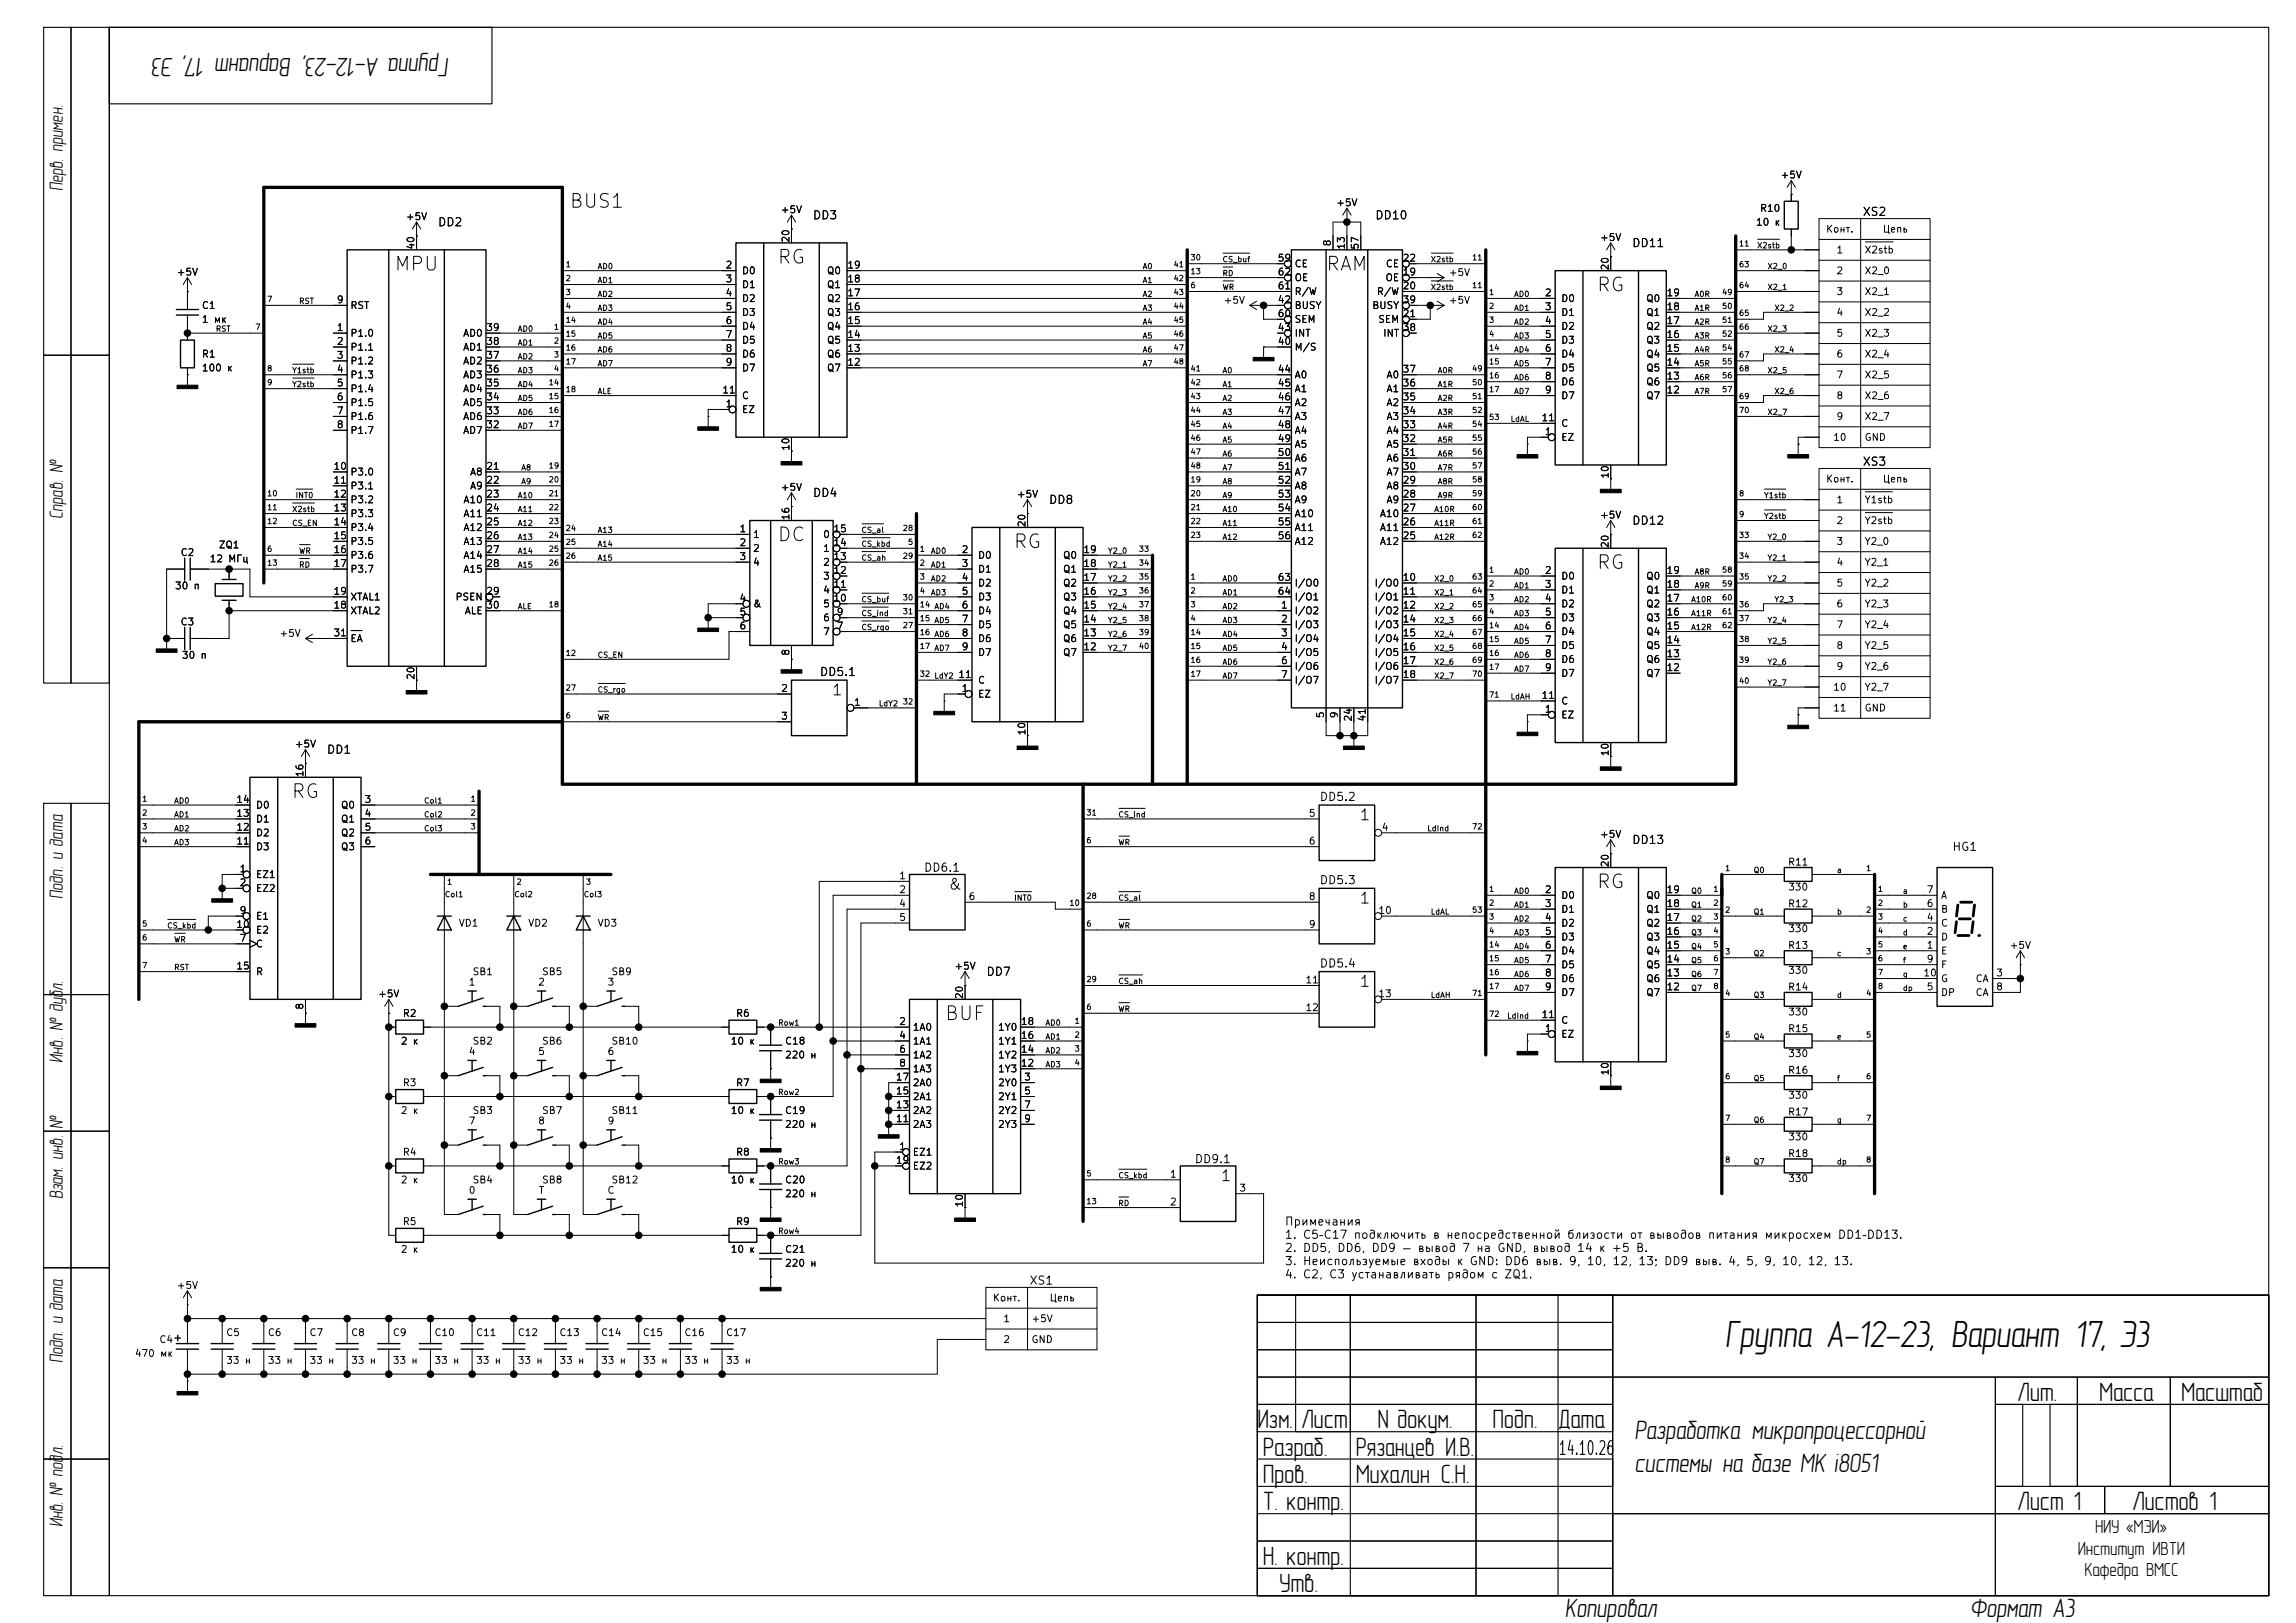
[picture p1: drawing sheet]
<svg xmlns="http://www.w3.org/2000/svg" width="420mm" height="297mm" viewBox="0 0 420 297" stroke-linecap="round" stroke-linejoin="round" font-family="sans-serif">
<defs><g id="words">
<text font-size="7" x="315.5" y="246.5">Группа А-12-23, Вариант 17, Э3</text>
<g font-size="4.9">
<text x="82.3" y="10.6" transform="rotate(-180 82.3 10.6)">Группа А-12-23, Вариант 17, Э3</text>
<text x="369" y="256.4">Лит.</text>
<text x="384" y="256.4">Масса</text>
<text x="399" y="256.4">Масштаб</text>
<text x="230" y="261.4">Изм.</text>
<text x="238" y="261.4">Лист</text>
<text x="252" y="261.4">N докум.</text>
<text x="273" y="261.4">Подп.</text>
<text x="285" y="261.4">Дата</text>
<text x="299" y="263.4">Разработка микропроцессорной</text>
<text x="231" y="266.4">Разраб.</text>
<text x="248" y="266.4">Рязанцев И.В.</text>
<text x="299" y="269.4">системы на базе МК i8051</text>
<text x="231" y="271.4">Пров.</text>
<text x="248" y="271.4">Михалин С.Н.</text>
<text x="231" y="276.4">Т. контр.</text>
<text x="369" y="276.4">Лист 1</text>
<text x="390" y="276.4">Листов 1</text>
<text x="231" y="286.4">Н. контр.</text>
<text x="234" y="291.4">Утв.</text>
<text x="286.3" y="295.9">Копировал</text>
<text x="360.3" y="295.9">Формат А3</text>
</g>
<g font-size="3.5">
<text x="11.5" y="35" transform="rotate(-90 11.5 35)">Перв. примен.</text>
<text x="11.5" y="95" transform="rotate(-90 11.5 95)">Справ. №</text>
<text x="11.5" y="164.5" transform="rotate(-90 11.5 164.5)">Подп. и дата</text>
<text x="11.5" y="194.5" transform="rotate(-90 11.5 194.5)">Инв. № дубл.</text>
<text x="11.5" y="206.6" transform="rotate(-90 11.5 206.6)">№</text>
<text x="11.5" y="219.5" transform="rotate(-90 11.5 219.5)">Взам. инв.</text>
<text x="11.5" y="249.5" transform="rotate(-90 11.5 249.5)">Подп. и дата</text>
<text x="11.5" y="279.5" transform="rotate(-90 11.5 279.5)">Инв. № подл.</text>
<text x="383.3" y="280.5">НИУ «МЭИ»</text>
<text x="380.1" y="284.5">Институт ИВТИ</text>
<text x="381.3" y="288.5">Кафедра ВМСС</text>
</g>
<g font-size="2.5">
<text x="104" y="38.7">BUS1</text>
<text x="72" y="50.2">MPU</text>
<text x="142" y="48.9">RG</text>
<text x="242.4" y="50.2">RAM</text>
<text x="291.9" y="54">RG</text>
<text x="142" y="99.7">DC</text>
<text x="185.2" y="101">RG</text>
<text x="291.9" y="104.8">RG</text>
<text x="53.1" y="146.7">RG</text>
<text x="291.9" y="163.2">RG</text>
<text x="172.6" y="187.3">BUF</text>
<text x="285" y="266.9">14.10.26</text>
</g>
<g font-size="2">
<text x="152" y="127.8">1</text>
<text x="248.5" y="150.6">1</text>
<text x="173.3" y="163.3">&amp;</text>
<text x="248.5" y="165.9">1</text>
<text x="248.5" y="181.1">1</text>
<text x="223.1" y="216.7">1</text>
</g>
<g font-size="1.5">
<text x="80" y="41.8">DD2</text>
<text x="148.6" y="40.5">DD3</text>
<text x="251.4" y="40.5">DD10</text>
<text x="340.6" y="39.9">XS2</text>
<text x="298.4" y="45.6">DD11</text>
<text x="340.6" y="85.6">XS3</text>
<text x="148.6" y="91.3">DD4</text>
<text x="191.8" y="92.6">DD8</text>
<text x="298.4" y="96.4">DD12</text>
<text x="149.8" y="124.1">DD5.1</text>
<text x="59.7" y="138.3">DD1</text>
<text x="241.3" y="146.9">DD5.2</text>
<text x="298.4" y="154.8">DD13</text>
<text x="168.9" y="159.9">DD6.1</text>
<text x="357" y="156.1">HG1</text>
<text x="241.3" y="162.2">DD5.3</text>
<text x="180.3" y="178.9">DD7</text>
<text x="241.3" y="177.4">DD5.4</text>
<text x="218.4" y="213.2">DD9.1</text>
<text x="234.9" y="224.7">Примечания</text>
<text x="234.9" y="227.1">1. C5–C17 подключить в непосредственной близости от выводов питания микросхем DD1–DD13.</text>
<text x="234.9" y="229.5">2. DD5, DD6, DD9 — вывод 7 на GND, вывод 14 к +5 В.</text>
<text x="234.9" y="231.9">3. Неиспользуемые входы к GND: DD6 выв. 9, 10, 12, 13; DD9 выв. 4, 5, 9, 10, 12, 13.</text>
<text x="188.2" y="235.5">XS1</text>
<text x="234.9" y="234.3">4. C2, C3 устанавливать рядом с ZQ1.</text>
</g>
<g font-size="1.3">
<text x="325.6" y="33">+5V</text>
<text x="74.1" y="40.6">+5V</text>
<text x="142.7" y="39.3">+5V</text>
<text x="244.3" y="38">+5V</text>
<text x="321.1" y="41.6">10 к</text>
<text x="321.8" y="39.1">R10</text>
<text x="76.1" y="45.8" transform="rotate(-90 76.1 45.8)">40</text>
<text x="144.7" y="44.5" transform="rotate(-90 144.7 44.5)">20</text>
<text x="243.8" y="45.2" transform="rotate(-90 243.8 45.2)">8</text>
<text x="246.3" y="45.8" transform="rotate(-90 246.3 45.8)">13</text>
<text x="248.8" y="45.8" transform="rotate(-90 248.8 45.8)">57</text>
<text x="292.6" y="44.4">+5V</text>
<text x="333.9" y="42.9">Конт.</text>
<text x="335.8" y="46.7">1</text>
<text x="341" y="46.7">X2stb</text>
<text x="344.3" y="42.9">Цепь</text>
<text x="32.2" y="50.7">+5V</text>
<text x="132.6" y="49.4">2</text>
<text x="132.6" y="52">3</text>
<text x="135.6" y="50.5">D0</text>
<text x="135.6" y="53">D1</text>
<text x="151.2" y="53">Q1</text>
<text x="151.2" y="50.5">Q0</text>
<text x="154.9" y="52">18</text>
<text x="154.9" y="49.4">19</text>
<text x="233.6" y="48.2">59</text>
<text x="233.6" y="53.3">61</text>
<text x="233.6" y="50.7">62</text>
<text x="236.7" y="49.2">CE</text>
<text x="236.7" y="51.8">OE</text>
<text x="253.3" y="51.8">OE</text>
<text x="253.4" y="49.2">CE</text>
<text x="256.5" y="50.7">19</text>
<text x="256.5" y="53.3">20</text>
<text x="256.5" y="48.2">22</text>
<text x="264.9" y="50.8">+5V</text>
<text x="294.6" y="49.6" transform="rotate(-90 294.6 49.6)">20</text>
<text x="335.8" y="50.5">2</text>
<text x="341" y="50.5">X2_0</text>
<text x="36.8" y="56.8">C1</text>
<text x="36.8" y="59.4">1 мк</text>
<text x="61.5" y="55.8">9</text>
<text x="64" y="56.8">RST</text>
<text x="132.6" y="54.5">4</text>
<text x="132.6" y="57.1">5</text>
<text x="132.6" y="59.6">6</text>
<text x="135.6" y="55.6">D2</text>
<text x="135.6" y="58.1">D3</text>
<text x="151.2" y="58.1">Q3</text>
<text x="151.2" y="55.6">Q2</text>
<text x="154.9" y="59.6">15</text>
<text x="154.9" y="57.1">16</text>
<text x="154.9" y="54.5">17</text>
<text x="223.7" y="55.9">+5V</text>
<text x="233.6" y="55.8">42</text>
<text x="233.6" y="58.3">60</text>
<text x="236.7" y="56.8">BUSY</text>
<text x="236.7" y="59.4">SEM</text>
<text x="236.7" y="54.3">R/W</text>
<text x="250.9" y="56.8">BUSY</text>
<text x="251.8" y="54.3">R/W</text>
<text x="252" y="59.4">SEM</text>
<text x="256.5" y="58.3">21</text>
<text x="256.5" y="55.8">39</text>
<text x="264.9" y="55.9">+5V</text>
<text x="282.5" y="54.5">2</text>
<text x="282.5" y="57.1">3</text>
<text x="282.5" y="59.6">4</text>
<text x="285.5" y="55.6">D0</text>
<text x="285.5" y="58.1">D1</text>
<text x="301" y="58.1">Q1</text>
<text x="301" y="55.6">Q0</text>
<text x="304.7" y="59.6">17</text>
<text x="304.7" y="57.1">18</text>
<text x="304.7" y="54.5">19</text>
<text x="335.8" y="54.3">3</text>
<text x="335.8" y="58.1">4</text>
<text x="341" y="54.3">X2_1</text>
<text x="341" y="58.1">X2_2</text>
<text x="36.8" y="65.7">R1</text>
<text x="61.5" y="66">3</text>
<text x="61.5" y="60.9">1</text>
<text x="61.5" y="63.4">2</text>
<text x="64" y="61.9">P1.0</text>
<text x="64" y="64.5">P1.1</text>
<text x="84.6" y="64.5">AD1</text>
<text x="84.6" y="61.9">AD0</text>
<text x="88.8" y="66">37</text>
<text x="88.8" y="63.4">38</text>
<text x="88.8" y="60.9">39</text>
<text x="132.6" y="62.1">7</text>
<text x="132.6" y="64.7">8</text>
<text x="135.6" y="60.7">D4</text>
<text x="135.6" y="63.2">D5</text>
<text x="135.6" y="65.7">D6</text>
<text x="151.2" y="65.7">Q6</text>
<text x="151.2" y="63.2">Q5</text>
<text x="151.2" y="60.7">Q4</text>
<text x="154.9" y="64.7">13</text>
<text x="154.9" y="62.1">14</text>
<text x="233.6" y="63.4">40</text>
<text x="233.6" y="60.9">43</text>
<text x="236.7" y="64.5">M/S</text>
<text x="236.7" y="61.9">INT</text>
<text x="252.9" y="61.9">INT</text>
<text x="256.5" y="60.9">38</text>
<text x="282.5" y="62.1">5</text>
<text x="282.5" y="64.7">6</text>
<text x="285.5" y="60.7">D2</text>
<text x="285.5" y="63.2">D3</text>
<text x="285.5" y="65.7">D4</text>
<text x="301" y="65.7">Q4</text>
<text x="301" y="63.2">Q3</text>
<text x="301" y="60.7">Q2</text>
<text x="304.7" y="64.7">15</text>
<text x="304.7" y="62.1">16</text>
<text x="335.8" y="61.9">5</text>
<text x="335.8" y="65.7">6</text>
<text x="341" y="61.9">X2_3</text>
<text x="341" y="65.7">X2_4</text>
<text x="36.8" y="68.3">100 к</text>
<text x="61.5" y="68.5">4</text>
<text x="61.5" y="71">5</text>
<text x="64" y="67">P1.2</text>
<text x="64" y="69.5">P1.3</text>
<text x="84.6" y="69.5">AD3</text>
<text x="84.6" y="67">AD2</text>
<text x="88.8" y="71">35</text>
<text x="88.8" y="68.5">36</text>
<text x="132.6" y="67.2">9</text>
<text x="135.6" y="68.3">D7</text>
<text x="151.2" y="68.3">Q7</text>
<text x="154.9" y="67.2">12</text>
<text x="233.6" y="68.5">44</text>
<text x="233.6" y="71">45</text>
<text x="236.7" y="69.5">A0</text>
<text x="253.5" y="69.5">A0</text>
<text x="256.5" y="71">36</text>
<text x="256.5" y="68.5">37</text>
<text x="282.5" y="67.2">7</text>
<text x="282.5" y="69.8">8</text>
<text x="285.5" y="68.3">D5</text>
<text x="285.5" y="70.8">D6</text>
<text x="301" y="70.8">Q6</text>
<text x="301" y="68.3">Q5</text>
<text x="304.7" y="69.8">13</text>
<text x="304.7" y="67.2">14</text>
<text x="335.8" y="69.5">7</text>
<text x="341" y="69.5">X2_5</text>
<text x="61.5" y="73.6">6</text>
<text x="61.5" y="76.1">7</text>
<text x="64" y="72.1">P1.4</text>
<text x="64" y="74.6">P1.5</text>
<text x="64" y="77.2">P1.6</text>
<text x="84.6" y="77.2">AD6</text>
<text x="84.6" y="74.6">AD5</text>
<text x="84.6" y="72.1">AD4</text>
<text x="88.8" y="76.1">33</text>
<text x="88.8" y="73.6">34</text>
<text x="132" y="72.3">11</text>
<text x="132.6" y="74.8">1</text>
<text x="135.6" y="75.9">EZ</text>
<text x="135.6" y="73.4">C</text>
<text x="233.6" y="73.6">46</text>
<text x="233.6" y="76.1">47</text>
<text x="236.7" y="72.1">A1</text>
<text x="236.7" y="74.6">A2</text>
<text x="236.7" y="77.2">A3</text>
<text x="253.5" y="77.2">A3</text>
<text x="253.5" y="74.6">A2</text>
<text x="253.5" y="72.1">A1</text>
<text x="256.5" y="76.1">34</text>
<text x="256.5" y="73.6">35</text>
<text x="281.9" y="77.4">11</text>
<text x="282.5" y="72.3">9</text>
<text x="285.5" y="73.4">D7</text>
<text x="301" y="73.4">Q7</text>
<text x="304.7" y="72.3">12</text>
<text x="335.8" y="73.4">8</text>
<text x="335.8" y="77.2">9</text>
<text x="341" y="73.4">X2_6</text>
<text x="341" y="77.2">X2_7</text>
<text x="61.5" y="78.7">8</text>
<text x="64" y="79.7">P1.7</text>
<text x="84.6" y="79.7">AD7</text>
<text x="88.8" y="78.7">32</text>
<text x="144.7" y="82.6" transform="rotate(-90 144.7 82.6)">10</text>
<text x="233.6" y="78.7">48</text>
<text x="233.6" y="81.2">49</text>
<text x="233.6" y="83.7">50</text>
<text x="236.7" y="79.7">A4</text>
<text x="236.7" y="82.2">A5</text>
<text x="253.5" y="82.2">A5</text>
<text x="253.5" y="79.7">A4</text>
<text x="256.5" y="83.7">31</text>
<text x="256.5" y="81.2">32</text>
<text x="256.5" y="78.7">33</text>
<text x="282.5" y="79.9">1</text>
<text x="285.5" y="81">EZ</text>
<text x="285.5" y="78.4">C</text>
<text x="335.2" y="81">10</text>
<text x="341" y="81">GND</text>
<text x="60.9" y="86.3">10</text>
<text x="60.9" y="88.8">11</text>
<text x="64" y="87.3">P3.0</text>
<text x="64" y="89.9">P3.1</text>
<text x="85.9" y="87.3">A8</text>
<text x="85.9" y="89.9">A9</text>
<text x="88.8" y="86.3">21</text>
<text x="88.8" y="88.8">22</text>
<text x="233.6" y="86.3">51</text>
<text x="233.6" y="88.8">52</text>
<text x="236.7" y="84.8">A6</text>
<text x="236.7" y="87.3">A7</text>
<text x="236.7" y="89.9">A8</text>
<text x="253.5" y="89.9">A8</text>
<text x="253.5" y="87.3">A7</text>
<text x="253.5" y="84.8">A6</text>
<text x="256.5" y="88.8">29</text>
<text x="256.5" y="86.3">30</text>
<text x="294.6" y="87.7" transform="rotate(-90 294.6 87.7)">10</text>
<text x="333.9" y="88.6">Конт.</text>
<text x="344.3" y="88.6">Цепь</text>
<text x="60.9" y="91.4">12</text>
<text x="60.9" y="93.9">13</text>
<text x="64" y="92.4">P3.2</text>
<text x="64" y="94.9">P3.3</text>
<text x="84.7" y="92.4">A10</text>
<text x="84.7" y="94.9">A11</text>
<text x="88.8" y="91.4">23</text>
<text x="88.8" y="93.9">24</text>
<text x="142.7" y="90.1">+5V</text>
<text x="144.7" y="95.3" transform="rotate(-90 144.7 95.3)">16</text>
<text x="185.9" y="91.4">+5V</text>
<text x="233.6" y="91.4">53</text>
<text x="233.6" y="93.9">54</text>
<text x="236.7" y="92.4">A9</text>
<text x="236.7" y="94.9">A10</text>
<text x="252.3" y="94.9">A10</text>
<text x="253.5" y="92.4">A9</text>
<text x="256.5" y="93.9">27</text>
<text x="256.5" y="91.4">28</text>
<text x="292.6" y="95.2">+5V</text>
<text x="335.8" y="92.4">1</text>
<text x="341" y="92.4">Y1stb</text>
<text x="39.9" y="100.7">ZQ1</text>
<text x="60.9" y="96.4">14</text>
<text x="60.9" y="99">15</text>
<text x="60.9" y="101.5">16</text>
<text x="64" y="97.5">P3.4</text>
<text x="64" y="100">P3.5</text>
<text x="84.7" y="97.5">A12</text>
<text x="84.7" y="100">A13</text>
<text x="88.8" y="96.4">25</text>
<text x="88.8" y="99">26</text>
<text x="88.8" y="101.5">27</text>
<text x="135.2" y="97.7">1</text>
<text x="135.2" y="100.2">2</text>
<text x="137.6" y="98.8">1</text>
<text x="137.6" y="101.3">2</text>
<text x="150.5" y="101.3">1</text>
<text x="150.5" y="98.8">0</text>
<text x="152.3" y="100.2">14</text>
<text x="152.3" y="97.7">15</text>
<text x="175.8" y="101.5">2</text>
<text x="187.9" y="96.6" transform="rotate(-90 187.9 96.6)">20</text>
<text x="198.1" y="101.5">19</text>
<text x="233.6" y="96.4">55</text>
<text x="233.6" y="99">56</text>
<text x="236.7" y="97.5">A11</text>
<text x="236.7" y="100">A12</text>
<text x="252.3" y="100">A12</text>
<text x="252.3" y="97.5">A11</text>
<text x="256.5" y="99">25</text>
<text x="256.5" y="96.4">26</text>
<text x="294.6" y="100.4" transform="rotate(-90 294.6 100.4)">20</text>
<text x="335.8" y="96.2">2</text>
<text x="335.8" y="100">3</text>
<text x="341" y="96.2">Y2stb</text>
<text x="341" y="100">Y2_0</text>
<text x="32.9" y="102.1">C2</text>
<text x="38.2" y="103.2">12 МГц</text>
<text x="60.9" y="104.1">17</text>
<text x="64" y="102.6">P3.6</text>
<text x="64" y="105.1">P3.7</text>
<text x="84.7" y="102.6">A14</text>
<text x="84.7" y="105.1">A15</text>
<text x="88.8" y="104.1">28</text>
<text x="135.2" y="102.8">3</text>
<text x="137.6" y="103.8">4</text>
<text x="150.5" y="106.4">3</text>
<text x="150.5" y="103.8">2</text>
<text x="152.3" y="107.9">11</text>
<text x="152.3" y="105.3">12</text>
<text x="152.3" y="102.8">13</text>
<text x="175.8" y="104.1">3</text>
<text x="175.8" y="106.6">4</text>
<text x="178.8" y="102.6">D0</text>
<text x="178.8" y="105.1">D1</text>
<text x="178.8" y="107.6">D2</text>
<text x="194.3" y="107.6">Q2</text>
<text x="194.3" y="105.1">Q1</text>
<text x="194.3" y="102.6">Q0</text>
<text x="198.1" y="106.6">17</text>
<text x="198.1" y="104.1">18</text>
<text x="233.6" y="106.6">63</text>
<text x="236.7" y="107.6">I/O0</text>
<text x="251.3" y="107.6">I/O0</text>
<text x="256.5" y="106.6">10</text>
<text x="282.5" y="105.3">2</text>
<text x="282.5" y="107.9">3</text>
<text x="285.5" y="106.4">D0</text>
<text x="301" y="106.4">Q0</text>
<text x="304.7" y="107.9">18</text>
<text x="304.7" y="105.3">19</text>
<text x="335.8" y="103.8">4</text>
<text x="335.8" y="107.6">5</text>
<text x="341" y="103.8">Y2_1</text>
<text x="341" y="107.6">Y2_2</text>
<text x="31.9" y="108.2">30 п</text>
<text x="60.9" y="111.7">18</text>
<text x="60.9" y="109.1">19</text>
<text x="64" y="112.7">XTAL2</text>
<text x="64" y="110.2">XTAL1</text>
<text x="83.2" y="110.2">PSEN</text>
<text x="84.9" y="112.7">ALE</text>
<text x="88.8" y="109.1">29</text>
<text x="88.8" y="111.7">30</text>
<text x="135.2" y="110.4">4</text>
<text x="135.2" y="112.9">5</text>
<text x="137.6" y="111.5">&amp;</text>
<text x="150.5" y="114">6</text>
<text x="150.5" y="111.5">5</text>
<text x="150.5" y="108.9">4</text>
<text x="152.3" y="110.4">10</text>
<text x="152.9" y="112.9">9</text>
<text x="175.8" y="109.1">5</text>
<text x="175.8" y="111.7">6</text>
<text x="178.8" y="110.2">D3</text>
<text x="178.8" y="112.7">D4</text>
<text x="194.3" y="112.7">Q4</text>
<text x="194.3" y="110.2">Q3</text>
<text x="198.1" y="111.7">15</text>
<text x="198.1" y="109.1">16</text>
<text x="233.6" y="109.1">64</text>
<text x="234.2" y="111.7">1</text>
<text x="236.7" y="112.7">I/O2</text>
<text x="236.7" y="110.2">I/O1</text>
<text x="251.3" y="110.2">I/O1</text>
<text x="251.3" y="112.7">I/O2</text>
<text x="256.5" y="109.1">11</text>
<text x="256.5" y="111.7">12</text>
<text x="282.5" y="110.4">4</text>
<text x="282.5" y="112.9">5</text>
<text x="285.5" y="108.9">D1</text>
<text x="285.5" y="111.5">D2</text>
<text x="285.5" y="114">D3</text>
<text x="301" y="114">Q3</text>
<text x="301" y="111.5">Q2</text>
<text x="301" y="108.9">Q1</text>
<text x="304.7" y="112.9">16</text>
<text x="304.7" y="110.4">17</text>
<text x="335.8" y="111.5">6</text>
<text x="341" y="111.5">Y2_3</text>
<text x="32.9" y="114.8">C3</text>
<text x="51" y="116.9">+5V</text>
<text x="60.9" y="116.8">31</text>
<text x="64" y="117.8">EA</text>
<text x="135.2" y="115.5">6</text>
<text x="150.5" y="116.5">7</text>
<text x="152.9" y="115.5">7</text>
<text x="175.8" y="114.2">7</text>
<text x="175.8" y="116.8">8</text>
<text x="175.8" y="119.3">9</text>
<text x="178.8" y="115.3">D5</text>
<text x="178.8" y="117.8">D6</text>
<text x="194.3" y="117.8">Q6</text>
<text x="194.3" y="115.3">Q5</text>
<text x="198.1" y="119.3">12</text>
<text x="198.1" y="116.8">13</text>
<text x="198.1" y="114.2">14</text>
<text x="234.2" y="114.2">2</text>
<text x="234.2" y="116.8">3</text>
<text x="234.2" y="119.3">4</text>
<text x="236.7" y="115.3">I/O3</text>
<text x="236.7" y="117.8">I/O4</text>
<text x="251.3" y="115.3">I/O3</text>
<text x="251.3" y="117.8">I/O4</text>
<text x="256.5" y="114.2">14</text>
<text x="256.5" y="116.8">15</text>
<text x="256.5" y="119.3">16</text>
<text x="282.5" y="115.5">6</text>
<text x="282.5" y="118">7</text>
<text x="285.5" y="116.5">D4</text>
<text x="285.5" y="119.1">D5</text>
<text x="301" y="119.1">Q5</text>
<text x="301" y="116.5">Q4</text>
<text x="304.7" y="118">14</text>
<text x="304.7" y="115.5">15</text>
<text x="335.8" y="115.3">7</text>
<text x="335.8" y="119.1">8</text>
<text x="341" y="115.3">Y2_4</text>
<text x="341" y="119.1">Y2_5</text>
<text x="33.2" y="120.9">30 п</text>
<text x="76.1" y="124.5" transform="rotate(-90 76.1 124.5)">20</text>
<text x="144.7" y="120.1" transform="rotate(-90 144.7 120.1)">8</text>
<text x="175.2" y="124.4">11</text>
<text x="178.8" y="120.3">D7</text>
<text x="178.8" y="125.4">C</text>
<text x="194.3" y="120.3">Q7</text>
<text x="234.2" y="121.8">6</text>
<text x="234.2" y="124.4">7</text>
<text x="236.7" y="120.3">I/O5</text>
<text x="236.7" y="122.9">I/O6</text>
<text x="236.7" y="125.4">I/O7</text>
<text x="251.3" y="120.3">I/O5</text>
<text x="251.3" y="122.9">I/O6</text>
<text x="251.3" y="125.4">I/O7</text>
<text x="256.5" y="121.8">17</text>
<text x="256.5" y="124.4">18</text>
<text x="282.5" y="120.6">8</text>
<text x="282.5" y="123.1">9</text>
<text x="285.5" y="121.6">D6</text>
<text x="285.5" y="124.2">D7</text>
<text x="301" y="124.2">Q7</text>
<text x="301" y="121.6">Q6</text>
<text x="304.7" y="123.1">12</text>
<text x="304.7" y="120.6">13</text>
<text x="335.8" y="122.9">9</text>
<text x="341" y="122.9">Y2_6</text>
<text x="142.8" y="126.9">2</text>
<text x="142.8" y="132">3</text>
<text x="156.1" y="129.5">1</text>
<text x="175.8" y="126.9">1</text>
<text x="178.8" y="128">EZ</text>
<text x="242.5" y="131.5" transform="rotate(-90 242.5 131.5)">5</text>
<text x="245" y="131.5" transform="rotate(-90 245 131.5)">9</text>
<text x="281.9" y="128.2">11</text>
<text x="282.5" y="130.7">1</text>
<text x="285.5" y="131.8">EZ</text>
<text x="285.5" y="129.2">C</text>
<text x="335.2" y="126.7">10</text>
<text x="335.2" y="130.5">11</text>
<text x="341" y="126.7">Y2_7</text>
<text x="341" y="130.5">GND</text>
<text x="53.8" y="137.1">+5V</text>
<text x="187.9" y="134.7" transform="rotate(-90 187.9 134.7)">10</text>
<text x="247.6" y="132.1" transform="rotate(-90 247.6 132.1)">24</text>
<text x="250.1" y="132.1" transform="rotate(-90 250.1 132.1)">41</text>
<text x="55.8" y="142.3" transform="rotate(-90 55.8 142.3)">16</text>
<text x="294.6" y="138.5" transform="rotate(-90 294.6 138.5)">10</text>
<text x="43.1" y="149.8">13</text>
<text x="43.1" y="147.2">14</text>
<text x="46.7" y="148.3">D0</text>
<text x="62.3" y="148.3">Q0</text>
<text x="66.6" y="147.2">3</text>
<text x="66.6" y="149.8">4</text>
<text x="239.3" y="149.8">5</text>
<text x="43.1" y="154.9">11</text>
<text x="43.1" y="152.3">12</text>
<text x="46.7" y="155.9">D3</text>
<text x="46.7" y="153.4">D2</text>
<text x="46.7" y="150.8">D1</text>
<text x="62.3" y="150.8">Q1</text>
<text x="62.3" y="153.4">Q2</text>
<text x="62.3" y="155.9">Q3</text>
<text x="66.6" y="152.3">5</text>
<text x="66.6" y="154.9">6</text>
<text x="239.3" y="154.9">6</text>
<text x="252.6" y="152.3">4</text>
<text x="292.6" y="153.6">+5V</text>
<text x="43.7" y="159.9">1</text>
<text x="46.7" y="161">EZ1</text>
<text x="164.4" y="161.2">1</text>
<text x="294.6" y="158.8" transform="rotate(-90 294.6 158.8)">20</text>
<text x="327" y="158.7">R11</text>
<text x="43.7" y="162.5">2</text>
<text x="43.7" y="167.6">9</text>
<text x="46.7" y="163.5">EZ2</text>
<text x="164.4" y="163.7">2</text>
<text x="164.4" y="166.3">4</text>
<text x="177.1" y="165">6</text>
<text x="239.3" y="165">8</text>
<text x="252" y="167.6">10</text>
<text x="282.5" y="163.7">2</text>
<text x="282.5" y="166.3">3</text>
<text x="285.5" y="164.8">D0</text>
<text x="285.5" y="167.3">D1</text>
<text x="301" y="167.3">Q1</text>
<text x="301" y="164.8">Q0</text>
<text x="304.7" y="166.3">18</text>
<text x="304.7" y="163.7">19</text>
<text x="327" y="166.3">R12</text>
<text x="327" y="163.3">330</text>
<text x="352.3" y="166.3">6</text>
<text x="352.3" y="163.7">7</text>
<text x="354.9" y="167.3">B</text>
<text x="354.9" y="164.8">A</text>
<text x="43.1" y="170.1">10</text>
<text x="43.7" y="172.6">7</text>
<text x="46.7" y="173.7">C</text>
<text x="46.7" y="168.6">E1</text>
<text x="46.7" y="171.1">E2</text>
<text x="83.8" y="169.9">VD1</text>
<text x="96.5" y="169.9">VD2</text>
<text x="109.2" y="169.9">VD3</text>
<text x="164.4" y="168.8">5</text>
<text x="239.3" y="170.1">9</text>
<text x="282.5" y="168.8">4</text>
<text x="282.5" y="171.4">5</text>
<text x="282.5" y="173.9">6</text>
<text x="285.5" y="169.9">D2</text>
<text x="285.5" y="172.4">D3</text>
<text x="301" y="172.4">Q3</text>
<text x="301" y="169.9">Q2</text>
<text x="304.7" y="173.9">15</text>
<text x="304.7" y="171.4">16</text>
<text x="304.7" y="168.8">17</text>
<text x="327" y="173.9">R13</text>
<text x="327" y="170.9">330</text>
<text x="352.3" y="173.9">1</text>
<text x="352.3" y="171.4">2</text>
<text x="352.3" y="168.8">4</text>
<text x="354.9" y="172.4">D</text>
<text x="354.9" y="169.9">C</text>
<text x="367.5" y="173.9">+5V</text>
<text x="43.1" y="177.7">15</text>
<text x="46.7" y="178.8">R</text>
<text x="86.3" y="178.8">SB1</text>
<text x="99" y="178.8">SB5</text>
<text x="111.7" y="178.8">SB9</text>
<text x="174.5" y="177.7">+5V</text>
<text x="282.5" y="176.4">7</text>
<text x="282.5" y="179">8</text>
<text x="285.5" y="175">D4</text>
<text x="285.5" y="177.5">D5</text>
<text x="301" y="177.5">Q5</text>
<text x="301" y="175">Q4</text>
<text x="304.7" y="179">13</text>
<text x="304.7" y="176.4">14</text>
<text x="327" y="178.5">330</text>
<text x="351.7" y="179">10</text>
<text x="352.3" y="176.4">9</text>
<text x="354.9" y="175">E</text>
<text x="354.9" y="177.5">F</text>
<text x="365" y="179">3</text>
<text x="55.8" y="184.9" transform="rotate(-90 55.8 184.9)">8</text>
<text x="69.1" y="182.8">+5V</text>
<text x="85.6" y="180.7">1</text>
<text x="98.3" y="180.7">2</text>
<text x="111" y="180.7">3</text>
<text x="176.4" y="182.9" transform="rotate(-90 176.4 182.9)">20</text>
<text x="238.7" y="180.3">11</text>
<text x="238.7" y="185.3">12</text>
<text x="252" y="182.8">13</text>
<text x="282.5" y="181.5">9</text>
<text x="285.5" y="180">D6</text>
<text x="285.5" y="182.6">D7</text>
<text x="301" y="182.6">Q7</text>
<text x="301" y="180">Q6</text>
<text x="304.7" y="181.5">12</text>
<text x="327" y="181.6">R14</text>
<text x="352.3" y="181.5">5</text>
<text x="354.9" y="182.6">DP</text>
<text x="354.9" y="180">G</text>
<text x="361.3" y="180">CA</text>
<text x="361.3" y="182.6">CA</text>
<text x="365" y="181.5">8</text>
<text x="73.2" y="191.5">2 к</text>
<text x="73.6" y="186.4">R2</text>
<text x="86.3" y="191.5">SB2</text>
<text x="99" y="191.5">SB6</text>
<text x="111.7" y="191.5">SB10</text>
<text x="133.6" y="191.5">10 к</text>
<text x="134.5" y="186.4">R6</text>
<text x="143.5" y="191.5">C18</text>
<text x="164.4" y="187.9">2</text>
<text x="164.4" y="190.4">4</text>
<text x="166.9" y="188.9">1A0</text>
<text x="166.9" y="191.5">1A1</text>
<text x="182.4" y="191.5">1Y1</text>
<text x="182.4" y="188.9">1Y0</text>
<text x="186.6" y="190.4">16</text>
<text x="186.6" y="187.9">18</text>
<text x="281.9" y="186.6">11</text>
<text x="282.5" y="189.1">1</text>
<text x="285.5" y="190.2">EZ</text>
<text x="285.5" y="187.7">C</text>
<text x="327" y="189.2">R15</text>
<text x="327" y="186.1">330</text>
<text x="85.6" y="193.4">4</text>
<text x="98.3" y="193.4">5</text>
<text x="111" y="193.4">6</text>
<text x="143.5" y="194">220 н</text>
<text x="164.4" y="193">6</text>
<text x="164.4" y="195.5">8</text>
<text x="166.9" y="194">1A2</text>
<text x="166.9" y="196.5">1A3</text>
<text x="182.4" y="196.5">1Y3</text>
<text x="182.4" y="194">1Y2</text>
<text x="186.6" y="195.5">12</text>
<text x="186.6" y="193">14</text>
<text x="294.6" y="196.9" transform="rotate(-90 294.6 196.9)">10</text>
<text x="327" y="196.8">R16</text>
<text x="327" y="193.7">330</text>
<text x="73.6" y="199.1">R3</text>
<text x="134.5" y="199.1">R7</text>
<text x="163.8" y="203.1">13</text>
<text x="163.8" y="200.6">15</text>
<text x="163.8" y="198">17</text>
<text x="166.9" y="201.6">2A1</text>
<text x="166.9" y="199.1">2A0</text>
<text x="182.4" y="199.1">2Y0</text>
<text x="182.4" y="201.6">2Y1</text>
<text x="187.2" y="198">3</text>
<text x="187.2" y="200.6">5</text>
<text x="187.2" y="203.1">7</text>
<text x="327" y="201.4">330</text>
<text x="73.2" y="204.2">2 к</text>
<text x="85.6" y="206.1">7</text>
<text x="86.3" y="204.2">SB3</text>
<text x="98.3" y="206.1">8</text>
<text x="99" y="204.2">SB7</text>
<text x="111" y="206.1">9</text>
<text x="111.7" y="204.2">SB11</text>
<text x="133.6" y="204.2">10 к</text>
<text x="143.5" y="204.2">C19</text>
<text x="143.5" y="206.7">220 н</text>
<text x="163.8" y="205.7">11</text>
<text x="166.9" y="206.7">2A3</text>
<text x="166.9" y="204.2">2A2</text>
<text x="182.4" y="204.2">2Y2</text>
<text x="182.4" y="206.7">2Y3</text>
<text x="187.2" y="205.7">9</text>
<text x="327" y="204.4">R17</text>
<text x="327" y="209">330</text>
<text x="73.6" y="211.8">R4</text>
<text x="134.5" y="211.8">R8</text>
<text x="163.8" y="213.3">19</text>
<text x="164.4" y="210.7">1</text>
<text x="166.9" y="211.8">EZ1</text>
<text x="166.9" y="214.3">EZ2</text>
<text x="213.9" y="215.8">1</text>
<text x="327" y="212">R18</text>
<text x="73.2" y="216.9">2 к</text>
<text x="85.6" y="218.8">0</text>
<text x="86.3" y="216.9">SB4</text>
<text x="98.4" y="218.8">Т</text>
<text x="99" y="216.9">SB8</text>
<text x="111" y="218.8">С</text>
<text x="111.7" y="216.9">SB12</text>
<text x="133.6" y="216.9">10 к</text>
<text x="143.5" y="216.9">C20</text>
<text x="143.5" y="219.4">220 н</text>
<text x="176.4" y="221" transform="rotate(-90 176.4 221)">10</text>
<text x="213.9" y="220.9">2</text>
<text x="226.6" y="218.4">3</text>
<text x="327" y="216.6">330</text>
<text x="73.6" y="224.5">R5</text>
<text x="134.5" y="224.5">R9</text>
<text x="73.2" y="229.6">2 к</text>
<text x="133.6" y="229.6">10 к</text>
<text x="143.5" y="229.6">C21</text>
<text x="143.5" y="232.1">220 н</text>
<text x="32.2" y="236.2">+5V</text>
<text x="181.5" y="238.5">Конт.</text>
<text x="191.9" y="238.5">Цепь</text>
<text x="41.3" y="244.8">C5</text>
<text x="48.9" y="244.8">C6</text>
<text x="56.5" y="244.8">C7</text>
<text x="64.1" y="244.8">C8</text>
<text x="71.7" y="244.8">C9</text>
<text x="79.4" y="244.8">C10</text>
<text x="87" y="244.8">C11</text>
<text x="94.6" y="244.8">C12</text>
<text x="102.2" y="244.8">C13</text>
<text x="109.8" y="244.8">C14</text>
<text x="117.5" y="244.8">C15</text>
<text x="125.1" y="244.8">C16</text>
<text x="132.7" y="244.8">C17</text>
<text x="183.4" y="242.3">1</text>
<text x="188.6" y="242.3">+5V</text>
<text x="24.6" y="248.6">470 мк</text>
<text x="29" y="246.1">C4</text>
<text x="41.3" y="249.9">33 н</text>
<text x="48.9" y="249.9">33 н</text>
<text x="56.5" y="249.9">33 н</text>
<text x="64.1" y="249.9">33 н</text>
<text x="71.7" y="249.9">33 н</text>
<text x="79.4" y="249.9">33 н</text>
<text x="87" y="249.9">33 н</text>
<text x="94.6" y="249.9">33 н</text>
<text x="102.2" y="249.9">33 н</text>
<text x="109.8" y="249.9">33 н</text>
<text x="117.5" y="249.9">33 н</text>
<text x="125.1" y="249.9">33 н</text>
<text x="132.7" y="249.9">33 н</text>
<text x="183.4" y="246.1">2</text>
<text x="188.6" y="246.1">GND</text>
</g>
<g font-size="1">
<text x="217.7" y="47.9">30</text>
<text x="269.2" y="47.9">11</text>
<text x="318" y="45.3">11</text>
<text x="321.3" y="45.7">X2stb</text>
<text x="103.4" y="49.2">1</text>
<text x="103.4" y="51.7">2</text>
<text x="109.2" y="49.5">AD0</text>
<text x="109.2" y="52">AD1</text>
<text x="208.9" y="49.5">A0</text>
<text x="208.9" y="52">A1</text>
<text x="214.6" y="49.2">41</text>
<text x="214.6" y="51.7">42</text>
<text x="217.7" y="50.4">13</text>
<text x="217.7" y="53">6</text>
<text x="223.5" y="53.3">WR</text>
<text x="223.5" y="50.8">RD</text>
<text x="223.5" y="48.2">CS_buf</text>
<text x="261.6" y="53.3">X2stb</text>
<text x="261.6" y="48.2">X2stb</text>
<text x="269.2" y="53">11</text>
<text x="318" y="53">64</text>
<text x="318" y="49.2">63</text>
<text x="323.2" y="53.3">X2_1</text>
<text x="323.2" y="49.5">X2_0</text>
<text x="48.8" y="55.5">7</text>
<text x="54.6" y="55.8">RST</text>
<text x="103.4" y="59.3">14</text>
<text x="103.4" y="56.8">4</text>
<text x="103.4" y="54.2">3</text>
<text x="109.2" y="54.6">AD2</text>
<text x="109.2" y="59.7">AD4</text>
<text x="109.2" y="57.1">AD3</text>
<text x="208.9" y="57.1">A3</text>
<text x="208.9" y="59.7">A4</text>
<text x="208.9" y="54.6">A2</text>
<text x="214.6" y="54.2">43</text>
<text x="214.6" y="59.3">45</text>
<text x="214.6" y="56.8">44</text>
<text x="272.3" y="59.3">3</text>
<text x="272.3" y="56.8">2</text>
<text x="272.3" y="54.2">1</text>
<text x="276.9" y="59.7">AD2</text>
<text x="276.9" y="57.1">AD1</text>
<text x="276.9" y="54.6">AD0</text>
<text x="309.9" y="54.6">A0R</text>
<text x="309.9" y="57.1">A1R</text>
<text x="309.9" y="59.7">A2R</text>
<text x="314.9" y="56.8">50</text>
<text x="314.9" y="59.3">51</text>
<text x="314.9" y="54.2">49</text>
<text x="318" y="58">65</text>
<text x="324.5" y="57.1">X2_2</text>
<text x="39.4" y="60.9">RST</text>
<text x="46.6" y="60.6">7</text>
<text x="94.6" y="63.5">AD1</text>
<text x="94.6" y="60.9">AD0</text>
<text x="101.2" y="60.6">1</text>
<text x="101.2" y="63.1">2</text>
<text x="101.2" y="65.7">3</text>
<text x="103.4" y="61.9">15</text>
<text x="103.4" y="64.4">16</text>
<text x="109.2" y="64.7">AD6</text>
<text x="109.2" y="62.2">AD5</text>
<text x="208.9" y="64.7">A6</text>
<text x="208.9" y="62.2">A5</text>
<text x="214.6" y="61.9">46</text>
<text x="214.6" y="64.4">47</text>
<text x="272.3" y="64.4">14</text>
<text x="272.3" y="61.9">4</text>
<text x="276.9" y="64.7">AD4</text>
<text x="276.9" y="62.2">AD3</text>
<text x="309.9" y="62.2">A3R</text>
<text x="309.9" y="64.7">A4R</text>
<text x="314.9" y="61.9">52</text>
<text x="314.9" y="64.4">54</text>
<text x="318" y="65.7">67</text>
<text x="318" y="60.6">66</text>
<text x="323.2" y="60.9">X2_3</text>
<text x="324.5" y="64.7">X2_4</text>
<text x="48.8" y="68.2">8</text>
<text x="48.8" y="70.7">9</text>
<text x="53.3" y="71.1">Y2stb</text>
<text x="53.3" y="68.5">Y1stb</text>
<text x="94.6" y="68.5">AD3</text>
<text x="94.6" y="71.1">AD4</text>
<text x="94.6" y="66">AD2</text>
<text x="100.3" y="70.7">14</text>
<text x="101.2" y="68.2">4</text>
<text x="103.4" y="66.9">17</text>
<text x="109.2" y="67.3">AD7</text>
<text x="208.9" y="67.3">A7</text>
<text x="214.6" y="66.9">48</text>
<text x="217.7" y="68.2">41</text>
<text x="217.7" y="70.7">42</text>
<text x="223.5" y="71.1">A1</text>
<text x="223.5" y="68.5">A0</text>
<text x="262.9" y="71.1">A1R</text>
<text x="262.9" y="68.5">A0R</text>
<text x="269.2" y="70.7">50</text>
<text x="269.2" y="68.2">49</text>
<text x="272.3" y="66.9">15</text>
<text x="272.3" y="69.5">16</text>
<text x="276.9" y="69.8">AD6</text>
<text x="276.9" y="67.3">AD5</text>
<text x="309.9" y="67.3">A5R</text>
<text x="309.9" y="69.8">A6R</text>
<text x="314.9" y="66.9">55</text>
<text x="314.9" y="69.5">56</text>
<text x="318" y="68.2">68</text>
<text x="323.2" y="68.5">X2_5</text>
<text x="94.6" y="73.6">AD5</text>
<text x="94.6" y="76.2">AD6</text>
<text x="100.3" y="75.8">16</text>
<text x="100.3" y="73.3">15</text>
<text x="103.4" y="72">18</text>
<text x="109.2" y="72.4">ALE</text>
<text x="217.7" y="75.8">44</text>
<text x="217.7" y="73.3">43</text>
<text x="223.5" y="73.6">A2</text>
<text x="223.5" y="76.2">A3</text>
<text x="262.9" y="76.2">A3R</text>
<text x="262.9" y="73.6">A2R</text>
<text x="269.2" y="75.8">52</text>
<text x="269.2" y="73.3">51</text>
<text x="272.3" y="77.1">53</text>
<text x="272.3" y="72">17</text>
<text x="276.2" y="77.4">LdAL</text>
<text x="276.9" y="72.4">AD7</text>
<text x="309.9" y="72.4">A7R</text>
<text x="314.9" y="72">57</text>
<text x="318" y="75.8">70</text>
<text x="318" y="73.3">69</text>
<text x="323.2" y="76.2">X2_7</text>
<text x="324.5" y="72.4">X2_6</text>
<text x="94.6" y="78.7">AD7</text>
<text x="100.3" y="78.4">17</text>
<text x="217.7" y="83.4">47</text>
<text x="217.7" y="80.9">46</text>
<text x="217.7" y="78.4">45</text>
<text x="223.5" y="78.7">A4</text>
<text x="223.5" y="83.8">A6</text>
<text x="223.5" y="81.2">A5</text>
<text x="262.9" y="78.7">A4R</text>
<text x="262.9" y="81.2">A5R</text>
<text x="262.9" y="83.8">A6R</text>
<text x="269.2" y="78.4">54</text>
<text x="269.2" y="80.9">55</text>
<text x="269.2" y="83.4">56</text>
<text x="95.3" y="86.3">A8</text>
<text x="95.3" y="88.9">A9</text>
<text x="100.3" y="86">19</text>
<text x="100.3" y="88.5">20</text>
<text x="217.7" y="88.5">19</text>
<text x="217.7" y="86">48</text>
<text x="223.5" y="88.9">A8</text>
<text x="223.5" y="86.3">A7</text>
<text x="262.9" y="86.3">A7R</text>
<text x="262.9" y="88.9">A8R</text>
<text x="269.2" y="86">57</text>
<text x="269.2" y="88.5">58</text>
<text x="48.8" y="91.1">10</text>
<text x="48.8" y="93.6">11</text>
<text x="53.3" y="93.9">X2stb</text>
<text x="54" y="91.4">INT0</text>
<text x="94.6" y="93.9">A11</text>
<text x="94.6" y="91.4">A10</text>
<text x="100.3" y="91.1">21</text>
<text x="100.3" y="93.6">22</text>
<text x="217.7" y="93.6">21</text>
<text x="217.7" y="91.1">20</text>
<text x="223.5" y="91.4">A9</text>
<text x="223.5" y="93.9">A10</text>
<text x="262.3" y="93.9">A10R</text>
<text x="262.9" y="91.4">A9R</text>
<text x="269.2" y="93.6">60</text>
<text x="269.2" y="91.1">59</text>
<text x="318" y="94.9">9</text>
<text x="318" y="91.1">8</text>
<text x="322.6" y="95.2">Y2stb</text>
<text x="322.6" y="91.4">Y1stb</text>
<text x="48.8" y="101.2">6</text>
<text x="48.8" y="96.1">12</text>
<text x="53.3" y="96.5">CS_EN</text>
<text x="54.6" y="101.6">WR</text>
<text x="94.6" y="101.6">A14</text>
<text x="94.6" y="99">A13</text>
<text x="94.6" y="96.5">A12</text>
<text x="100.3" y="101.2">25</text>
<text x="100.3" y="96.1">23</text>
<text x="100.3" y="98.7">24</text>
<text x="103.4" y="100">25</text>
<text x="103.4" y="97.4">24</text>
<text x="109.2" y="100.3">A14</text>
<text x="109.2" y="97.8">A13</text>
<text x="157.5" y="97.8">CS_al</text>
<text x="157.5" y="100.3">CS_kbd</text>
<text x="165" y="97.4">28</text>
<text x="166" y="100">5</text>
<text x="168.1" y="101.2">1</text>
<text x="170.2" y="101.6">AD0</text>
<text x="202.6" y="101.6">Y2_0</text>
<text x="208.2" y="101.2">33</text>
<text x="217.7" y="98.7">23</text>
<text x="217.7" y="96.1">22</text>
<text x="223.5" y="99">A12</text>
<text x="223.5" y="96.5">A11</text>
<text x="262.3" y="96.5">A11R</text>
<text x="262.3" y="99">A12R</text>
<text x="269.2" y="98.7">62</text>
<text x="269.2" y="96.1">61</text>
<text x="318" y="98.7">33</text>
<text x="323.2" y="99">Y2_0</text>
<text x="48.8" y="103.8">13</text>
<text x="54.6" y="104.1">RD</text>
<text x="94.6" y="104.1">A15</text>
<text x="100.3" y="103.8">26</text>
<text x="103.4" y="102.5">26</text>
<text x="109.2" y="102.8">A15</text>
<text x="157.5" y="102.8">CS_ah</text>
<text x="165" y="102.5">29</text>
<text x="168.1" y="103.8">2</text>
<text x="168.1" y="106.3">3</text>
<text x="170.2" y="106.6">AD2</text>
<text x="170.2" y="104.1">AD1</text>
<text x="202.6" y="106.6">Y2_2</text>
<text x="202.6" y="104.1">Y2_1</text>
<text x="208.2" y="106.3">35</text>
<text x="208.2" y="103.8">34</text>
<text x="217.7" y="106.3">1</text>
<text x="223.5" y="106.6">AD0</text>
<text x="262.3" y="106.6">X2_0</text>
<text x="269.2" y="106.3">63</text>
<text x="272.3" y="107.6">2</text>
<text x="272.3" y="105">1</text>
<text x="276.9" y="105.4">AD0</text>
<text x="276.9" y="107.9">AD1</text>
<text x="309.9" y="105.4">A8R</text>
<text x="309.9" y="107.9">A9R</text>
<text x="314.9" y="107.6">59</text>
<text x="314.9" y="105">58</text>
<text x="318" y="106.3">35</text>
<text x="318" y="102.5">34</text>
<text x="323.2" y="102.8">Y2_1</text>
<text x="323.2" y="106.6">Y2_2</text>
<text x="94.6" y="111.7">ALE</text>
<text x="100.3" y="111.4">18</text>
<text x="157.5" y="113">CS_ind</text>
<text x="157.5" y="110.5">CS_buf</text>
<text x="165" y="110.1">30</text>
<text x="165" y="112.7">31</text>
<text x="168.1" y="108.8">4</text>
<text x="168.1" y="113.9">15</text>
<text x="168.1" y="111.4">14</text>
<text x="170.2" y="109.2">AD3</text>
<text x="170.8" y="111.7">AD4</text>
<text x="202.6" y="109.2">Y2_3</text>
<text x="202.6" y="111.7">Y2_4</text>
<text x="208.2" y="113.9">38</text>
<text x="208.2" y="111.4">37</text>
<text x="208.2" y="108.8">36</text>
<text x="217.7" y="113.9">4</text>
<text x="217.7" y="111.4">3</text>
<text x="217.7" y="108.8">2</text>
<text x="223.5" y="111.7">AD2</text>
<text x="223.5" y="109.2">AD1</text>
<text x="262.3" y="109.2">X2_1</text>
<text x="262.3" y="111.7">X2_2</text>
<text x="269.2" y="108.8">64</text>
<text x="269.2" y="113.9">66</text>
<text x="269.2" y="111.4">65</text>
<text x="272.3" y="110.1">3</text>
<text x="272.3" y="112.7">4</text>
<text x="276.9" y="110.5">AD2</text>
<text x="276.9" y="113">AD3</text>
<text x="309.2" y="110.5">A10R</text>
<text x="309.2" y="113">A11R</text>
<text x="314.9" y="112.7">61</text>
<text x="314.9" y="110.1">60</text>
<text x="318" y="111.4">36</text>
<text x="318" y="113.9">37</text>
<text x="324.5" y="110.5">Y2_3</text>
<text x="157.5" y="115.5">CS_rgo</text>
<text x="165" y="115.2">27</text>
<text x="168.1" y="119">17</text>
<text x="168.1" y="116.5">16</text>
<text x="170.8" y="119.3">AD7</text>
<text x="170.8" y="114.3">AD5</text>
<text x="170.8" y="116.8">AD6</text>
<text x="202.6" y="114.3">Y2_5</text>
<text x="202.6" y="116.8">Y2_6</text>
<text x="202.6" y="119.3">Y2_7</text>
<text x="208.2" y="119">40</text>
<text x="208.2" y="116.5">39</text>
<text x="217.7" y="119">15</text>
<text x="217.7" y="116.5">14</text>
<text x="223.5" y="114.3">AD3</text>
<text x="223.5" y="116.8">AD4</text>
<text x="223.5" y="119.3">AD5</text>
<text x="262.3" y="116.8">X2_4</text>
<text x="262.3" y="119.3">X2_5</text>
<text x="262.3" y="114.3">X2_3</text>
<text x="269.2" y="116.5">67</text>
<text x="269.2" y="119">68</text>
<text x="272.3" y="117.7">15</text>
<text x="272.3" y="115.2">14</text>
<text x="276.9" y="115.5">AD4</text>
<text x="276.9" y="118.1">AD5</text>
<text x="309.2" y="115.5">A12R</text>
<text x="314.9" y="115.2">62</text>
<text x="318" y="117.7">38</text>
<text x="323.2" y="118.1">Y2_5</text>
<text x="323.2" y="114.3">Y2_4</text>
<text x="103.4" y="120.3">12</text>
<text x="109.2" y="120.6">CS_EN</text>
<text x="168.1" y="124.1">32</text>
<text x="170.8" y="124.4">LdY2</text>
<text x="217.7" y="124.1">17</text>
<text x="217.7" y="121.5">16</text>
<text x="223.5" y="121.9">AD6</text>
<text x="223.5" y="124.4">AD7</text>
<text x="262.3" y="121.9">X2_6</text>
<text x="262.3" y="124.4">X2_7</text>
<text x="269.2" y="124.1">70</text>
<text x="269.2" y="121.5">69</text>
<text x="272.3" y="122.8">17</text>
<text x="272.3" y="120.3">16</text>
<text x="276.9" y="120.6">AD6</text>
<text x="276.9" y="123.2">AD7</text>
<text x="318" y="121.5">39</text>
<text x="318" y="125.4">40</text>
<text x="323.2" y="121.9">Y2_6</text>
<text x="323.2" y="125.7">Y2_7</text>
<text x="103.4" y="126.6">27</text>
<text x="103.4" y="131.7">6</text>
<text x="109.2" y="127">CS_rgo</text>
<text x="160.7" y="129.5">LdY2</text>
<text x="165" y="129.2">32</text>
<text x="272.3" y="127.9">71</text>
<text x="276.2" y="128.2">LdAH</text>
<text x="109.2" y="132">WR</text>
<text x="25.9" y="149.5">2</text>
<text x="25.9" y="146.9">1</text>
<text x="31.8" y="147.3">AD0</text>
<text x="31.8" y="149.8">AD1</text>
<text x="77.5" y="147.3">Col1</text>
<text x="77.5" y="149.8">Col2</text>
<text x="86" y="146.9">1</text>
<text x="86" y="149.5">2</text>
<text x="198.6" y="149.5">31</text>
<text x="204.5" y="149.8">CS_ind</text>
<text x="25.9" y="152">3</text>
<text x="25.9" y="154.6">4</text>
<text x="31.8" y="152.4">AD2</text>
<text x="31.8" y="154.9">AD3</text>
<text x="77.5" y="152.4">Col3</text>
<text x="86" y="152">3</text>
<text x="198.6" y="154.6">6</text>
<text x="204.5" y="154.9">WR</text>
<text x="261" y="152.4">LdInd</text>
<text x="269.2" y="152">72</text>
<text x="315.5" y="159.6">1</text>
<text x="320.7" y="160">Q0</text>
<text x="335.9" y="160">a</text>
<text x="341.2" y="159.6">1</text>
<text x="81.3" y="164.4">Col1</text>
<text x="81.7" y="162.1">1</text>
<text x="94" y="164.4">Col2</text>
<text x="94.4" y="162.1">2</text>
<text x="106.7" y="164.4">Col3</text>
<text x="107.1" y="162.1">3</text>
<text x="185.4" y="165.1">INT0</text>
<text x="195.5" y="166">10</text>
<text x="198.6" y="164.7">28</text>
<text x="204.5" y="165.1">CS_al</text>
<text x="261.6" y="167.6">LdAL</text>
<text x="269.2" y="167.3">53</text>
<text x="272.3" y="166">2</text>
<text x="272.3" y="163.5">1</text>
<text x="276.9" y="166.3">AD1</text>
<text x="276.9" y="163.8">AD0</text>
<text x="309.2" y="166.3">Q1</text>
<text x="309.2" y="163.8">Q0</text>
<text x="313.3" y="166">2</text>
<text x="313.3" y="163.5">1</text>
<text x="315.5" y="167.3">2</text>
<text x="320.7" y="167.6">Q1</text>
<text x="335.9" y="167.6">b</text>
<text x="341.2" y="167.3">2</text>
<text x="343.4" y="166">2</text>
<text x="343.4" y="163.5">1</text>
<text x="348" y="163.8">a</text>
<text x="348" y="166.3">b</text>
<text x="25.9" y="172.3">6</text>
<text x="25.9" y="169.8">5</text>
<text x="30.5" y="170.1">CS_kbd</text>
<text x="31.8" y="172.7">WR</text>
<text x="198.6" y="169.8">6</text>
<text x="204.5" y="170.1">WR</text>
<text x="272.3" y="173.6">14</text>
<text x="272.3" y="168.5">3</text>
<text x="272.3" y="171.1">4</text>
<text x="276.9" y="168.9">AD2</text>
<text x="276.9" y="174">AD4</text>
<text x="276.9" y="171.4">AD3</text>
<text x="309.2" y="168.9">Q2</text>
<text x="309.2" y="171.4">Q3</text>
<text x="309.2" y="174">Q4</text>
<text x="313.3" y="168.5">3</text>
<text x="313.3" y="171.1">4</text>
<text x="313.3" y="173.6">5</text>
<text x="343.4" y="168.5">3</text>
<text x="343.4" y="173.6">5</text>
<text x="343.4" y="171.1">4</text>
<text x="348" y="168.9">c</text>
<text x="348" y="171.4">d</text>
<text x="348" y="174">e</text>
<text x="25.9" y="177.4">7</text>
<text x="31.8" y="177.8">RST</text>
<text x="198.6" y="180">29</text>
<text x="272.3" y="178.7">16</text>
<text x="272.3" y="176.2">15</text>
<text x="276.9" y="179">AD6</text>
<text x="276.9" y="176.5">AD5</text>
<text x="309.2" y="179">Q6</text>
<text x="309.2" y="176.5">Q5</text>
<text x="313.3" y="176.2">6</text>
<text x="313.3" y="178.7">7</text>
<text x="315.5" y="174.9">3</text>
<text x="320.7" y="175.2">Q2</text>
<text x="335.9" y="175.2">c</text>
<text x="341.2" y="174.9">3</text>
<text x="343.4" y="176.2">6</text>
<text x="343.4" y="178.7">7</text>
<text x="348" y="176.5">f</text>
<text x="348" y="179">g</text>
<text x="198.6" y="185">6</text>
<text x="204.5" y="185.4">WR</text>
<text x="204.5" y="180.3">CS_ah</text>
<text x="261.6" y="182.8">LdAH</text>
<text x="269.2" y="182.5">71</text>
<text x="272.3" y="181.2">17</text>
<text x="276.9" y="181.6">AD7</text>
<text x="309.2" y="181.6">Q7</text>
<text x="313.3" y="181.2">8</text>
<text x="315.5" y="182.5">4</text>
<text x="320.7" y="182.8">Q3</text>
<text x="335.9" y="182.8">d</text>
<text x="341.2" y="182.5">4</text>
<text x="343.4" y="181.2">8</text>
<text x="348" y="181.6">dp</text>
<text x="142.2" y="187.9">Row1</text>
<text x="191.1" y="187.9">AD0</text>
<text x="191.1" y="190.5">AD1</text>
<text x="196.5" y="187.6">1</text>
<text x="196.5" y="190.1">2</text>
<text x="272.3" y="186.3">72</text>
<text x="275.6" y="186.7">LdInd</text>
<text x="315.5" y="190.1">5</text>
<text x="320.7" y="190.5">Q4</text>
<text x="335.9" y="190.5">e</text>
<text x="341.2" y="190.1">5</text>
<text x="191.1" y="193">AD2</text>
<text x="191.1" y="195.5">AD3</text>
<text x="196.5" y="192.7">3</text>
<text x="196.5" y="195.2">4</text>
<text x="315.5" y="197.7">6</text>
<text x="341.2" y="197.7">6</text>
<text x="142.2" y="200.6">Row2</text>
<text x="320.7" y="198.1">Q5</text>
<text x="335.9" y="198.1">f</text>
<text x="315.5" y="205.4">7</text>
<text x="320.7" y="205.7">Q6</text>
<text x="335.9" y="205.7">g</text>
<text x="341.2" y="205.4">7</text>
<text x="142.2" y="213.3">Row3</text>
<text x="198.6" y="215.5">5</text>
<text x="204.5" y="215.9">CS_kbd</text>
<text x="315.5" y="213">8</text>
<text x="320.7" y="213.3">Q7</text>
<text x="335.9" y="213.3">dp</text>
<text x="341.2" y="213">8</text>
<text x="198.6" y="220.6">13</text>
<text x="204.5" y="220.9">RD</text>
<text x="142.2" y="226">Row4</text>
</g>
</g></defs>
<g fill="none" stroke="#000" stroke-width=".2">
<path d="M8 5h5v60h-5zM13 5h7v60h-7zM20 5h70v14h-70zM20 5h395v287h-395zM8 65h5v60h-5zM13 65h7v60h-7zM8 147h5v35h-5zM13 147h7v35h-7zM8 182h5v25h-5zM13 182h7v25h-7zM8 207h5v25h-5zM13 207h7v25h-7z"/>
<path d="M8 232h5v35h-5zM13 232h7v35h-7zM230 237h185v55h-185zM230 237h65v55h-65zM230 237h65v5h-65zM237 237h10v25h-10zM247 237h23v55h-23zM247 237h-10h10M270 237h15v55h-15zM295 237h120v15h-120zM230 242h65v5h-65zM230 247h65v5h-65z"/>
<path d="M230 252h65v5h-65zM230 257h65v5h-65zM295 252h70v25h-70zM365 252h15v5h-15zM365 257h5v15h-5zM375 257h5v15h-5zM380 252h17v5h-17zM380 257h17v15h-17zM397 252h18v5h-18zM397 257h18v15h-18zM8 267h5v25h-5zM13 267h7v25h-7z"/>
<path d="M230 277h65v5h-65zM230 267h65v5h-65zM295 277h70v15h-70zM365 277h50v15h-50zM365 272h20v5h-20zM385 272h30v5h-30zM230 287h65v5h-65zM230 282h65v5h-65z"/>
</g>
<g fill="none" stroke="#000" stroke-width=".25">
<path d="M326.4 36.8h2.5v5.1h-2.5zM32.3 56.6h4M32.3 57.7h4M63.5 45.7h25.4v76.2h-25.4zM71.1 45.7v76.2M81.3 45.7v76.2M134.6 44.5h20.3v35.5h-20.3zM139.7 44.5v35.5M149.9 44.5v35.5M236.2 45.7h20.3v83.8h-20.3zM242.6 45.7v83.8M250.2 45.7v83.8"/>
<path d="M284.5 49.5h20.3v35.6h-20.3zM289.6 49.5v35.6M299.7 49.5v35.6M33 62.2h2.6v5.1h-2.6zM137.2 95.3h15.2v22.8h-15.2zM141 95.3v22.8M148.6 95.3v22.8M177.8 96.5h20.3v35.6h-20.3zM182.9 96.5v35.6M193 96.5v35.6M33.8 102.1v4.1M33.8 114.8v4.1"/>
<path d="M34.8 102.1v4.1M34.8 114.8v4.1M39.4 106.8h5v2.3h-5zM40.6 109.9h2.6M40.6 106h2.6M41.9 105.4v.6M41.9 109.9v.6M284.5 100.3h20.3v35.6h-20.3zM289.6 100.3v35.6M299.7 100.3v35.6M144.8 124.5h10.1v10.1h-10.1zM45.7 142.2h20.3v40.7h-20.3z"/>
<path d="M50.8 142.2v40.7M61 142.2v40.7M241.3 147.3h10.2v10.2h-10.2zM284.5 158.8h20.3v35.5h-20.3zM289.6 158.8v35.5M299.7 158.8v35.5M326.4 158.8h5.1v2.5h-5.1zM354.3 158.8h10.2v25.4h-10.2zM80 167.6h2.5M81.3 167.6l1.2 2.6h-2.5zM92.7 167.6h2.5M94 167.6l1.2 2.6h-2.5z"/>
<path d="M105.4 167.6h2.5M106.7 167.6l1.2 2.6h-2.5zM166.4 160h10.1v10.2h-10.1zM241.3 177.8h10.2v10.2h-10.2zM241.3 162.6h10.2v10.1h-10.2zM326.4 166.4h5.1v2.5h-5.1zM326.4 174h5.1v2.5h-5.1zM72.4 186.7h5.1v2.5h-5.1zM72.4 199.4h5.1v2.5h-5.1zM85.6 194.1h1.5M85.6 181.4h1.5M86.4 181.4v1.9"/>
<path d="M86.4 194.1v1.9M88.4 196.9h.5M88.4 195.3l-4.6 1.6M88.4 182.6l-4.6 1.6M88.4 184.2h.5M98.3 194.1h1.5M98.3 181.4h1.5M99.1 181.4v1.9M99.1 194.1v1.9M101.1 195.3l-4.6 1.6M101.1 196.9h.5M101.1 184.2h.5"/>
<path d="M101.1 182.6l-4.6 1.6M111 194.1h1.5M111 181.4h1.5M111.8 181.4v1.9M111.8 194.1v1.9M113.8 196.9h.5M113.8 184.2h.5M113.8 195.3l-4.6 1.6M113.8 182.6l-4.6 1.6M133.3 199.4h5.1v2.5h-5.1zM133.3 186.7h5.1v2.5h-5.1zM138.9 191.3h4.1"/>
<path d="M138.9 192.3h4.1M166.4 182.9h20.3v35.5h-20.3zM171.4 182.9v35.5M181.6 182.9v35.5M326.4 181.6h5.1v2.6h-5.1zM326.4 189.2h5.1v2.6h-5.1zM326.4 196.9h5.1v2.5h-5.1zM72.4 212.1h5.1v2.5h-5.1zM85.6 219.5h1.5M85.6 206.8h1.5M86.4 206.8v1.9M86.4 219.5v1.9"/>
<path d="M88.4 208l-4.6 1.6M88.4 209.6h.5M98.3 219.5h1.5M98.3 206.8h1.5M99.1 206.8v1.9M99.1 219.5v1.9M101.1 209.6h.5M101.1 208l-4.6 1.6M111 219.5h1.5M111 206.8h1.5M111.8 206.8v1.9M111.8 219.5v1.9"/>
<path d="M113.8 209.6h.5M113.8 208l-4.6 1.6M133.3 212.1h5.1v2.5h-5.1zM138.9 216.7h4.1M138.9 217.7h4.1M138.9 204h4.1M138.9 205h4.1M215.9 213.4h10.2v10.1h-10.2zM326.4 204.5h5.1v2.5h-5.1zM326.4 212.1h5.1v2.5h-5.1zM72.4 224.8h5.1v2.5h-5.1zM88.4 222.2h.5"/>
<path d="M88.4 220.7l-4.6 1.5M101.1 220.7l-4.6 1.5M101.1 222.2h.5M113.8 222.2h.5M113.8 220.7l-4.6 1.5M133.3 224.8h5.1v2.5h-5.1zM138.9 229.4h4.1M138.9 230.4h4.1M32 244.9h1M32.3 245.9h4M32.3 246.9h4M32.5 244.3v1.1"/>
<path d="M38.6 245.9h4.1M38.6 246.9h4.1M46.2 245.9h4.1M46.2 246.9h4.1M53.8 245.9h4.1M53.8 246.9h4.1M61.5 245.9h4M61.5 246.9h4M69.1 245.9h4.1M69.1 246.9h4.1M76.7 245.9h4.1M76.7 246.9h4.1"/>
<path d="M84.3 245.9h4.1M84.3 246.9h4.1M91.9 245.9h4.1M91.9 246.9h4.1M99.6 245.9h4M99.6 246.9h4M107.2 245.9h4.1M107.2 246.9h4.1M114.8 245.9h4.1M114.8 246.9h4.1M122.4 245.9h4.1M122.4 246.9h4.1"/>
<path d="M130 245.9h4.1M130 246.9h4.1"/>
</g>
<g fill="none" stroke="#000" stroke-width=".18">
<path d="M144.8 39.4l-.8 1.2M144.8 39.4l.7 1.2M144.8 39.4v5.1M246.4 38.1l-.8 1.3M246.4 38.1l.7 1.3M246.4 38.1v7.6M327.7 35.6h.1M327.7 33v3.8M327.7 33l-.8 1.3M327.7 33l.7 1.3M34.3 53.3h.1M34.3 50.8v5.8"/>
<path d="M34.3 57.7v4.5M34.3 50.8l-.8 1.3M34.3 50.8l.8 1.3M48.3 55.9h15.2M76.2 43.2h.1M76.2 40.6v5.1M76.2 40.6l-.8 1.3M76.2 40.6l.8 1.3M102.9 54.6h31.7M102.9 57.2h31.7M102.9 59.7h31.7M102.9 49.5h31.7"/>
<path d="M102.9 52.1h31.7M144.8 41.9h.1M154.9 54.6h62.3M154.9 57.2h62.3M154.9 59.7h62.3M154.9 49.5h62.3M154.9 52.1h62.3M217.2 50.8h17.7M217.2 53.3h19M217.2 48.3h17.7M223.7 51.4h2M223.7 48.9h1.8"/>
<path d="M223.7 46.3h4.9M228.6 55.9h6.3M228.6 55.9l1.3 .7M229.9 55.1l-1.3 .8M231.1 55.9h.1M231.1 55.9v2.5h3.8M243.8 45.7v-5.1h5.1v5.1M246.4 40.6h.1M256.5 53.3h15.3M257.8 50.8h6.4M257.8 55.9h6.4M257.8 48.3h14"/>
<path d="M261.6 50.8h.1M261.6 55.9h.1M261.6 55.9v2.5h-3.8M261.8 51.4h4M261.8 46.3h4M262.9 50l1.3 .8M262.9 55.1l1.3 .8M264.2 50.8l-1.3 .8M264.2 55.9l-1.3 .7M271.8 54.6h12.7M271.8 57.2h12.7M271.8 59.7h12.7"/>
<path d="M294.6 47h.1M294.6 44.5l-.7 1.2M294.6 44.5l.8 1.2M294.6 44.5v5M304.8 54.6h12.7M304.8 57.2h12.7M304.8 59.7h12.7M317.5 45.7h15.2M317.5 49.5h15.2M317.5 53.3h15.2M321.5 43.8h4M327.7 41.9v3.8"/>
<path d="M332.7 40h20.4v41.9h-20.4zM332.7 57.2h-10.1v1.2h-5.1M332.7 43.8h20.4M332.7 47.6h20.4M332.7 51.4h20.4M332.7 55.2h20.4M332.7 59.1h20.4M340.4 40v41.9M341.2 44.3h5.1M34.3 68.6h.1M34.3 67.3v3.2M34.3 61h14"/>
<path d="M48.3 68.6h15.2M48.3 71.1h15.2M53.5 69.2h3.9M53.5 66.6h3.9M61 61h2.5M61 76.2h2.5M61 66h2.5M61 63.5h2.5M61 73.7h2.5M61 78.7h2.5M88.9 61h14M88.9 68.6h14"/>
<path d="M88.9 76.2h14M88.9 66h14M88.9 63.5h14M88.9 71.1h14M88.9 73.7h14M88.9 78.7h14M102.9 62.2h31.7M102.9 64.8h31.7M102.9 67.3h31.7M102.9 72.4h31.7M129.5 76.2h.1M133.3 74.9h-3.8v3.2"/>
<path d="M154.9 62.2h62.3M154.9 64.8h62.3M154.9 67.3h62.3M217.2 68.6h19M217.2 76.2h19M217.2 71.1h19M217.2 73.7h19M217.2 78.7h19M231.1 63.5h.1M231.1 63.5h5.1M231.1 63.5v1.9M233.7 61h1.2"/>
<path d="M256.5 68.6h15.3M256.5 76.2h15.3M256.5 71.1h15.3M256.5 73.7h15.3M256.5 78.7h15.3M257.8 61h1.3M271.8 62.2h12.7M271.8 64.8h12.7M271.8 67.3h12.7M271.8 69.9h12.7M271.8 72.4h12.7M271.8 77.5h12.7"/>
<path d="M304.8 62.2h12.7M304.8 64.8h12.7M304.8 67.3h12.7M304.8 69.9h12.7M304.8 72.4h12.7M317.5 61h15.2M317.5 68.6h15.2M317.5 76.2h15.2M332.7 64.8h-10.1v1.2h-5.1M332.7 72.4h-10.1v1.3h-5.1M332.7 62.9h20.4M332.7 66.7h20.4"/>
<path d="M332.7 70.5h20.4M332.7 74.3h20.4M332.7 78.1h20.4M48.3 91.4h15.2M48.3 94h15.2M48.3 96.5h15.2M53.5 92h4M54.2 89.5h3M54.8 99.7h2M61 86.4h2.5M61 88.9h2.5M61 99.1h2.5"/>
<path d="M88.9 86.4h14M88.9 88.9h14M88.9 91.4h14M88.9 94h14M88.9 96.5h14M88.9 99.1h14M102.9 97.8h34.3M144.8 92.7h.1M144.8 82.6h.1M144.8 80v4.5M144.8 90.2v5.1M144.8 90.2l-.8 1.2"/>
<path d="M144.8 90.2l.7 1.2M153.7 97.8h13.9M157.7 95.9h3.9M157.7 98.4h5.1M188 94h.1M188 91.4l-.8 1.3M188 91.4l.7 1.3M188 91.4v5.1M217.2 86.4h19M217.2 88.9h19M217.2 91.4h19M217.2 94h19"/>
<path d="M217.2 96.5h19M217.2 99.1h19M217.2 83.8h19M217.2 81.3h19M256.5 86.4h15.3M256.5 88.9h15.3M256.5 91.4h15.3M256.5 94h15.3M256.5 96.5h15.3M256.5 99.1h15.3M256.5 83.8h15.3M256.5 81.3h15.3"/>
<path d="M279.4 81.3h.1M283.2 80h-3.8v3.2M294.6 87.6h.1M294.6 97.8h.1M294.6 85.1v4.4M294.6 95.3v5M294.6 95.3l-.7 1.2M294.6 95.3l.8 1.2M317.5 91.4h15.2M317.5 99.1h15.2M317.5 95.3h15.2M322.8 93.3h3.9"/>
<path d="M322.8 89.5h3.9M328.9 81.3h.1M332.7 85.7h20.4v45.7h-20.4zM332.7 80h-3.8v3.2M332.7 89.5h20.4M332.7 93.3h20.4M332.7 97.2h20.4M340.4 85.7v45.7M341.2 90h5M341.2 93.8h5M30.5 116.8h.1M30.5 116.8h3.3"/>
<path d="M33.8 104.1h-3.3v14.6M34.8 104.1h10.9v5.1h17.8M41.9 110.5v6.3h-7.1M41.9 104.1v1.3M41.9 111.8h21.6M48.3 104.1h15.2M48.3 101.6h15.2M54.8 102.2h1.8M55.9 116.8l1.2 .8M55.9 116.8h7.6M57.1 116.1l-1.2 .7M58.4 116.8h.1"/>
<path d="M64.2 115.4h2M88.9 104.1h14M88.9 101.6h14M88.9 111.8h14M90.2 109.2h1.2M102.9 100.3h34.3M102.9 102.9h34.3M129.5 113h.1M129.5 113h6.4M135.9 110.5h-6.4v4.4M137.2 115.6h-3.9v5.1h-30.4M144.8 118.1v4.5"/>
<path d="M153.7 100.3h13.9M153.7 102.9h13.9M153.7 110.5h13.9M153.7 113h13.9M153.7 115.6h13.9M153.7 108h1.2M153.7 105.4h1.2M157.7 108.6h4.9M157.7 113.6h4.9M157.7 111.1h4.8M157.7 100.9h4.3M167.6 116.8h10.2"/>
<path d="M167.6 104.1h10.2M167.6 101.6h10.2M167.6 111.8h10.2M167.6 109.2h10.2M167.6 106.7h10.2M167.6 114.3h10.2M167.6 119.4h10.2M198.1 116.8h12.7M198.1 104.1h12.7M198.1 101.6h12.7M198.1 111.8h12.7M198.1 109.2h12.7"/>
<path d="M198.1 106.7h12.7M198.1 114.3h12.7M198.1 119.4h12.7M217.2 116.8h19M217.2 111.8h19M217.2 109.2h19M217.2 106.7h19M217.2 114.3h19M217.2 119.4h19M256.5 116.8h15.3M256.5 111.8h15.3M256.5 109.2h15.3"/>
<path d="M256.5 106.7h15.3M256.5 114.3h15.3M256.5 119.4h15.3M271.8 110.5h12.7M271.8 113h12.7M271.8 115.6h12.7M271.8 108h12.7M271.8 105.4h12.7M271.8 118.1h12.7M304.8 110.5h12.7M304.8 113h12.7M304.8 115.6h12.7"/>
<path d="M304.8 108h12.7M304.8 105.4h12.7M304.8 118.1h2.5M317.5 106.7h15.2M317.5 114.3h15.2M317.5 102.9h15.2M317.5 118.1h15.2M332.7 110.5h-10.1v1.3h-5.1M332.7 101h20.4M332.7 104.8h20.4M332.7 108.6h20.4M332.7 112.4h20.4"/>
<path d="M332.7 116.2h20.4M55.9 139.7h.1M55.9 137.2v5M55.9 137.2l-.8 1.2M55.9 137.2l.7 1.2M76.2 124.5h.1M76.2 121.9v4.5M102.9 127h41.9M102.9 132.1h41.9M109.4 125.1h5M109.4 130.1h2M144.8 120.7h.1"/>
<path d="M156.2 129.5h11.4M167.6 124.5h10.2M172.7 128.3h.1M176.5 127h-3.8v3.2M188 134.6h.1M188 132.1v4.4M217.2 124.5h19M217.2 121.9h19M242.6 129.5v5.1h7.6v-5.1M245.1 129.5v5.1M247.6 134.6h.1M247.6 129.5v7"/>
<path d="M256.5 124.5h15.3M256.5 121.9h15.3M271.8 120.7h12.7M271.8 123.2h12.7M271.8 128.3h12.7M279.4 132.1h.1M283.2 130.8h-3.8v3.2M294.6 138.4h.1M294.6 135.9v4.4M304.8 120.7h2.5M304.8 123.2h2.5M317.5 121.9h15.2"/>
<path d="M317.5 125.7h15.2M328.9 130.8h.1M332.7 129.5h-3.8v3.2M332.7 120h20.4M332.7 123.8h20.4M332.7 127.6h20.4M25.4 147.3h20.3M25.4 149.9h20.3M25.4 152.4h20.3M25.4 154.9h20.3M66 147.3h21.6M66 149.9h21.6"/>
<path d="M66 152.4h21.6M66 154.9h2.6M198.1 149.9h43.2M198.1 154.9h43.2M204.7 153h1.9M204.7 147.9h4.8M252.7 152.4h19.1M294.6 156.2h.1M294.6 153.7v5.1M294.6 153.7l-.7 1.2M294.6 153.7l.8 1.2M25.4 172.7h20.3"/>
<path d="M25.4 170.2h19M25.4 177.8h20.3M30.7 168.2h5.1M32 170.8h1.9M40.6 162.6h.1M40.6 162.6h3.8M44.4 160h-3.8v4.5M44.4 167.6h-6.3v2.6M45.7 172.1l1.3 .6-1.3 .7M81.3 160v62.2h2.5M94 160v62.2h2.5M106.7 160v62.2h2.5"/>
<path d="M166.4 163.8h-14v36.9h-14M166.4 166.4h-11.5v47h-16.5M166.4 161.3h-16.5v26.7M166.4 168.9h-8.9v57.2h-19.1M176.5 177.8v5.1M176.5 177.8l-.7 1.3M176.5 177.8l.8 1.3M176.5 165.1h16.5v1.3h5.1M185.6 163.2h3.1M198.1 165.1h43.2M198.1 170.2h43.2M204.7 163.2h3.9"/>
<path d="M204.7 168.2h1.9M204.7 178.4h4.3M252.7 167.6h19.1M271.8 163.8h12.7M271.8 166.4h12.7M271.8 168.9h12.7M271.8 174h12.7M271.8 171.5h12.7M271.8 179.1h12.7M271.8 176.5h12.7M304.8 163.8h10.2M304.8 166.4h10.2"/>
<path d="M304.8 168.9h10.2M304.8 174h10.2M304.8 171.5h10.2M304.8 179.1h10.2M304.8 176.5h10.2M315 160h11.4M315 167.6h11.4M315 175.3h11.4M331.5 160h11.4M331.5 167.6h11.4M331.5 175.3h11.4M342.9 163.8h11.4"/>
<path d="M342.9 166.4h11.4M342.9 168.9h11.4M342.9 174h11.4M342.9 171.5h11.4M342.9 179.1h11.4M342.9 176.5h11.4M364.5 179.1h5.1M369.6 176.5h.1M369.6 174v7.6h-5.1M369.6 174l-.8 1.3M369.6 174l.7 1.3M55.9 185.4h.1"/>
<path d="M55.9 182.9v4.4M71.1 185.4h.1M71.1 188h1.3M71.1 182.9v43.2h1.3M71.1 182.9l-.7 1.3M71.1 182.9l.8 1.3M77.5 188h55.8M81.3 196.9h2.5M81.3 184.2h2.5M88.9 196.9h2.5v3.8M88.9 184.2h2.5v3.8M94 196.9h2.5"/>
<path d="M94 184.2h2.5M101.6 196.9h2.5v3.8M101.6 184.2h2.5v3.8M106.7 196.9h2.5M106.7 184.2h2.5M114.3 196.9h2.5v3.8M114.3 184.2h2.5v3.8M138.4 188h28M141 195.6h.1M141 188v3.3M141 192.3v5.2M152.4 190.5h14"/>
<path d="M154.9 193h11.5M157.5 195.6h8.9M166.4 198.1h-3.8v9.5M176.5 180.3h.1M186.7 188h11.4M186.7 198.1h2.5M186.7 190.5h11.4M186.7 193h11.4M186.7 195.6h11.4M198.1 180.3h43.2M198.1 185.4h43.2M204.7 183.5h1.9"/>
<path d="M252.7 182.9h19.1M271.8 181.6h12.7M271.8 186.7h12.7M279.4 190.5h.1M283.2 189.2h-3.8v3.2M294.6 196.9h.1M294.6 194.3v4.5M304.8 181.6h10.2M315 198.1h11.4M315 190.5h11.4M315 182.9h11.4M331.5 198.1h11.4"/>
<path d="M331.5 190.5h11.4M331.5 182.9h11.4M342.9 181.6h11.4M71.1 200.7h1.3M71.1 213.4h1.3M77.5 200.7h55.8M77.5 213.4h55.8M81.3 209.6h2.5M88.9 209.6h2.5v3.8M94 209.6h2.5M101.6 209.6h2.5v3.8M106.7 209.6h2.5"/>
<path d="M114.3 209.6h2.5v3.8M141 208.3h.1M141 200.7v3.3M141 205v5.2M141 213.4v3.3M141 217.7v5.2M160 213.4h5.1M162.6 205.7h.1M162.6 200.7h3.8M162.6 203.2h3.8M162.6 205.7h3.8M165.1 210.8h-5.1v20.3h71.1v-12.7h-5"/>
<path d="M176.5 218.4v4.5M186.7 200.7h2.5M186.7 203.2h2.5M186.7 205.7h2.5M198.1 215.9h17.8M204.7 219h1.8M204.7 214h5.1M315 205.7h11.4M315 213.4h11.4M331.5 205.7h11.4M331.5 213.4h11.4M34.3 238.8h.1"/>
<path d="M34.3 236.2v9.7M34.3 236.2l-.8 1.3M34.3 236.2l.8 1.3M77.5 226.1h55.8M88.9 222.2h2.5v3.9M101.6 222.2h2.5v3.9M114.3 222.2h2.5v3.9M141 221h.1M141 233.7h.1M141 226.1v3.3M141 230.4v5.2M176.5 221h.1"/>
<path d="M180.3 235.6h20.4v11.4h-20.4zM180.3 239.4h20.4M188 235.6v11.4M198.1 221h17.8M34.3 252.7h.1M34.3 246.9v7.7M34.3 241.3h146M40.6 241.3v4.6M40.6 246.9v4.6M48.3 241.3v4.6M48.3 246.9v4.6M55.9 241.3v4.6"/>
<path d="M55.9 246.9v4.6M63.5 241.3v4.6M63.5 246.9v4.6M71.1 241.3v4.6M71.1 246.9v4.6M78.7 241.3v4.6M78.7 246.9v4.6M86.4 241.3v4.6M86.4 246.9v4.6M94 241.3v4.6M94 246.9v4.6M101.6 241.3v4.6"/>
<path d="M101.6 246.9v4.6M109.2 241.3v4.6M109.2 246.9v4.6M116.8 241.3v4.6M116.8 246.9v4.6M124.5 241.3v4.6M124.5 246.9v4.6M132.1 241.3v4.6M132.1 246.9v4.6M180.3 243.2h20.4M180.3 245.1h-8.9v6.4h-137.1"/>
<circle cx="235.6" cy="48.3" r=".63"/>
<circle cx="235.6" cy="58.4" r=".63"/>
<circle cx="235.6" cy="55.9" r=".63"/>
<circle cx="235.6" cy="50.8" r=".63"/>
<circle cx="257.2" cy="58.4" r=".63"/>
<circle cx="257.2" cy="55.9" r=".63"/>
<circle cx="257.2" cy="50.8" r=".63"/>
<circle cx="257.2" cy="48.3" r=".63"/>
<circle cx="134" cy="74.9" r=".63"/>
<circle cx="235.6" cy="61" r=".63"/>
<circle cx="257.2" cy="61" r=".63"/>
<circle cx="153" cy="97.8" r=".63"/>
<circle cx="283.8" cy="80" r=".63"/>
<circle cx="89.5" cy="109.2" r=".63"/>
<circle cx="136.5" cy="110.5" r=".63"/>
<circle cx="136.5" cy="113" r=".63"/>
<circle cx="153" cy="105.4" r=".63"/>
<circle cx="153" cy="110.5" r=".63"/>
<circle cx="153" cy="107.9" r=".63"/>
<circle cx="153" cy="115.6" r=".63"/>
<circle cx="153" cy="100.3" r=".63"/>
<circle cx="153" cy="113" r=".63"/>
<circle cx="153" cy="102.9" r=".63"/>
<circle cx="155.6" cy="129.5" r=".63"/>
<circle cx="177.2" cy="127" r=".63"/>
<circle cx="283.8" cy="130.8" r=".63"/>
<circle cx="252.1" cy="152.4" r=".63"/>
<circle cx="45.1" cy="160" r=".63"/>
<circle cx="45.1" cy="162.6" r=".63"/>
<circle cx="45.1" cy="170.2" r=".63"/>
<circle cx="45.1" cy="167.6" r=".63"/>
<circle cx="252.1" cy="167.6" r=".63"/>
<circle cx="252.1" cy="182.9" r=".63"/>
<circle cx="283.8" cy="189.2" r=".63"/>
<circle cx="165.7" cy="213.4" r=".63"/>
<circle cx="165.7" cy="210.8" r=".63"/>
</g>
<g fill="#000" stroke="#000" stroke-width=".18">
<path d="M32.4 70.5h3.8v.6h-3.8zM127.6 78.1h3.8v.6h-3.8zM229.2 65.4h3.8v.6h-3.8zM142.9 84.5h3.8v.6h-3.8zM277.5 83.2h3.8v.6h-3.8zM292.7 89.5h3.8v.7h-3.8zM327 83.2h3.8v.6h-3.8zM28.6 118.7h3.8v.7h-3.8zM127.6 114.9h3.8v.7h-3.8zM74.3 126.4h3.8v.6h-3.8zM142.9 122.6h3.8v.6h-3.8zM170.8 130.2h3.8v.6h-3.8z"/>
<path d="M186.1 136.5h3.8v.7h-3.8zM245.7 136.5h3.9v.7h-3.9zM277.5 134h3.8v.6h-3.8zM327 132.7h3.8v.7h-3.8zM292.7 140.3h3.8v.7h-3.8zM38.7 164.5h3.8v.6h-3.8zM54 187.3h3.8v.7h-3.8zM139.1 197.5h3.8v.6h-3.8zM277.5 192.4h3.8v.6h-3.8zM292.7 198.8h3.8v.6h-3.8zM139.1 210.2h3.8v.6h-3.8zM160.7 207.6h3.8v.7h-3.8z"/>
<path d="M139.1 222.9h3.8v.6h-3.8zM139.1 235.6h3.8v.6h-3.8zM174.6 222.9h3.8v.6h-3.8zM32.4 254.6h3.8v.7h-3.8z"/>
<circle cx="231.1" cy="55.9" r=".6"/>
<circle cx="246.4" cy="40.6" r=".6"/>
<circle cx="261.6" cy="55.9" r=".6"/>
<circle cx="327.7" cy="45.7" r=".6"/>
<circle cx="34.3" cy="61" r=".6"/>
<circle cx="30.5" cy="116.8" r=".6"/>
<circle cx="41.9" cy="111.8" r=".6"/>
<circle cx="41.9" cy="104.1" r=".6"/>
<circle cx="129.5" cy="113" r=".6"/>
<circle cx="245.1" cy="134.6" r=".6"/>
<circle cx="247.6" cy="134.6" r=".6"/>
<circle cx="38.1" cy="170.2" r=".6"/>
<circle cx="40.6" cy="162.6" r=".6"/>
<circle cx="369.6" cy="179.1" r=".6"/>
<circle cx="71.1" cy="188" r=".6"/>
<circle cx="81.3" cy="196.8" r=".6"/>
<circle cx="81.3" cy="184.1" r=".6"/>
<circle cx="91.4" cy="188" r=".6"/>
<circle cx="94" cy="184.1" r=".6"/>
<circle cx="94" cy="196.8" r=".6"/>
<circle cx="104.1" cy="188" r=".6"/>
<circle cx="106.7" cy="196.8" r=".6"/>
<circle cx="106.7" cy="184.1" r=".6"/>
<circle cx="116.8" cy="188" r=".6"/>
<circle cx="141" cy="188" r=".6"/>
<circle cx="149.9" cy="188" r=".6"/>
<circle cx="152.4" cy="190.5" r=".6"/>
<circle cx="154.9" cy="193" r=".6"/>
<circle cx="157.5" cy="195.6" r=".6"/>
<circle cx="71.1" cy="213.4" r=".6"/>
<circle cx="71.1" cy="200.7" r=".6"/>
<circle cx="81.3" cy="209.5" r=".6"/>
<circle cx="91.4" cy="213.4" r=".6"/>
<circle cx="91.4" cy="200.7" r=".6"/>
<circle cx="94" cy="209.5" r=".6"/>
<circle cx="104.1" cy="213.4" r=".6"/>
<circle cx="104.1" cy="200.7" r=".6"/>
<circle cx="106.7" cy="209.5" r=".6"/>
<circle cx="116.8" cy="200.7" r=".6"/>
<circle cx="116.8" cy="213.4" r=".6"/>
<circle cx="141" cy="213.4" r=".6"/>
<circle cx="141" cy="200.7" r=".6"/>
<circle cx="160" cy="213.4" r=".6"/>
<circle cx="162.6" cy="200.7" r=".6"/>
<circle cx="162.6" cy="203.2" r=".6"/>
<circle cx="162.6" cy="205.7" r=".6"/>
<circle cx="91.4" cy="226.1" r=".6"/>
<circle cx="104.1" cy="226.1" r=".6"/>
<circle cx="116.8" cy="226.1" r=".6"/>
<circle cx="141" cy="226.1" r=".6"/>
<circle cx="34.3" cy="251.5" r=".6"/>
<circle cx="34.3" cy="241.3" r=".6"/>
<circle cx="40.6" cy="241.3" r=".6"/>
<circle cx="40.6" cy="251.5" r=".6"/>
<circle cx="48.3" cy="251.5" r=".6"/>
<circle cx="48.3" cy="241.3" r=".6"/>
<circle cx="55.9" cy="251.5" r=".6"/>
<circle cx="55.9" cy="241.3" r=".6"/>
<circle cx="63.5" cy="251.5" r=".6"/>
<circle cx="63.5" cy="241.3" r=".6"/>
<circle cx="71.1" cy="241.3" r=".6"/>
<circle cx="71.1" cy="251.5" r=".6"/>
<circle cx="78.7" cy="241.3" r=".6"/>
<circle cx="78.7" cy="251.5" r=".6"/>
<circle cx="86.4" cy="251.5" r=".6"/>
<circle cx="86.4" cy="241.3" r=".6"/>
<circle cx="94" cy="251.5" r=".6"/>
<circle cx="94" cy="241.3" r=".6"/>
<circle cx="101.6" cy="251.5" r=".6"/>
<circle cx="101.6" cy="241.3" r=".6"/>
<circle cx="109.2" cy="251.5" r=".6"/>
<circle cx="109.2" cy="241.3" r=".6"/>
<circle cx="116.8" cy="251.5" r=".6"/>
<circle cx="116.8" cy="241.3" r=".6"/>
<circle cx="124.5" cy="241.3" r=".6"/>
<circle cx="124.5" cy="251.5" r=".6"/>
<circle cx="132.1" cy="251.5" r=".6"/>
<circle cx="132.1" cy="241.3" r=".6"/>
</g>
<path d="M357.9 168.7l-.3 2M358.1 165.6l-.2 2M358.1 171.2h2.1M358.4 168.1h2M358.6 165.1h2.1M360.9 168.7l-.2 2M361.2 165.6l-.3 2" fill="none" stroke="#000" stroke-width=".51"/>
<circle cx="361.9" cy="171.2" r=".25" fill="#000"/>
<path d="M217.2 45.7v97.8M271.8 45.7v147.3M317.5 43.2v100.3h-214.6v-109.2h-54.6v72.4M167.6 94v49.5M210.8 101.6v41.9M102.9 132.1h-77.5v50.8M87.6 144.8v15.2M198.1 143.5v80M78.7 160h33.1M315 160v58.4M342.9 160v58.4" fill="none" stroke="#000" stroke-width=".61"/>
<use href="#words"/>
</svg>
